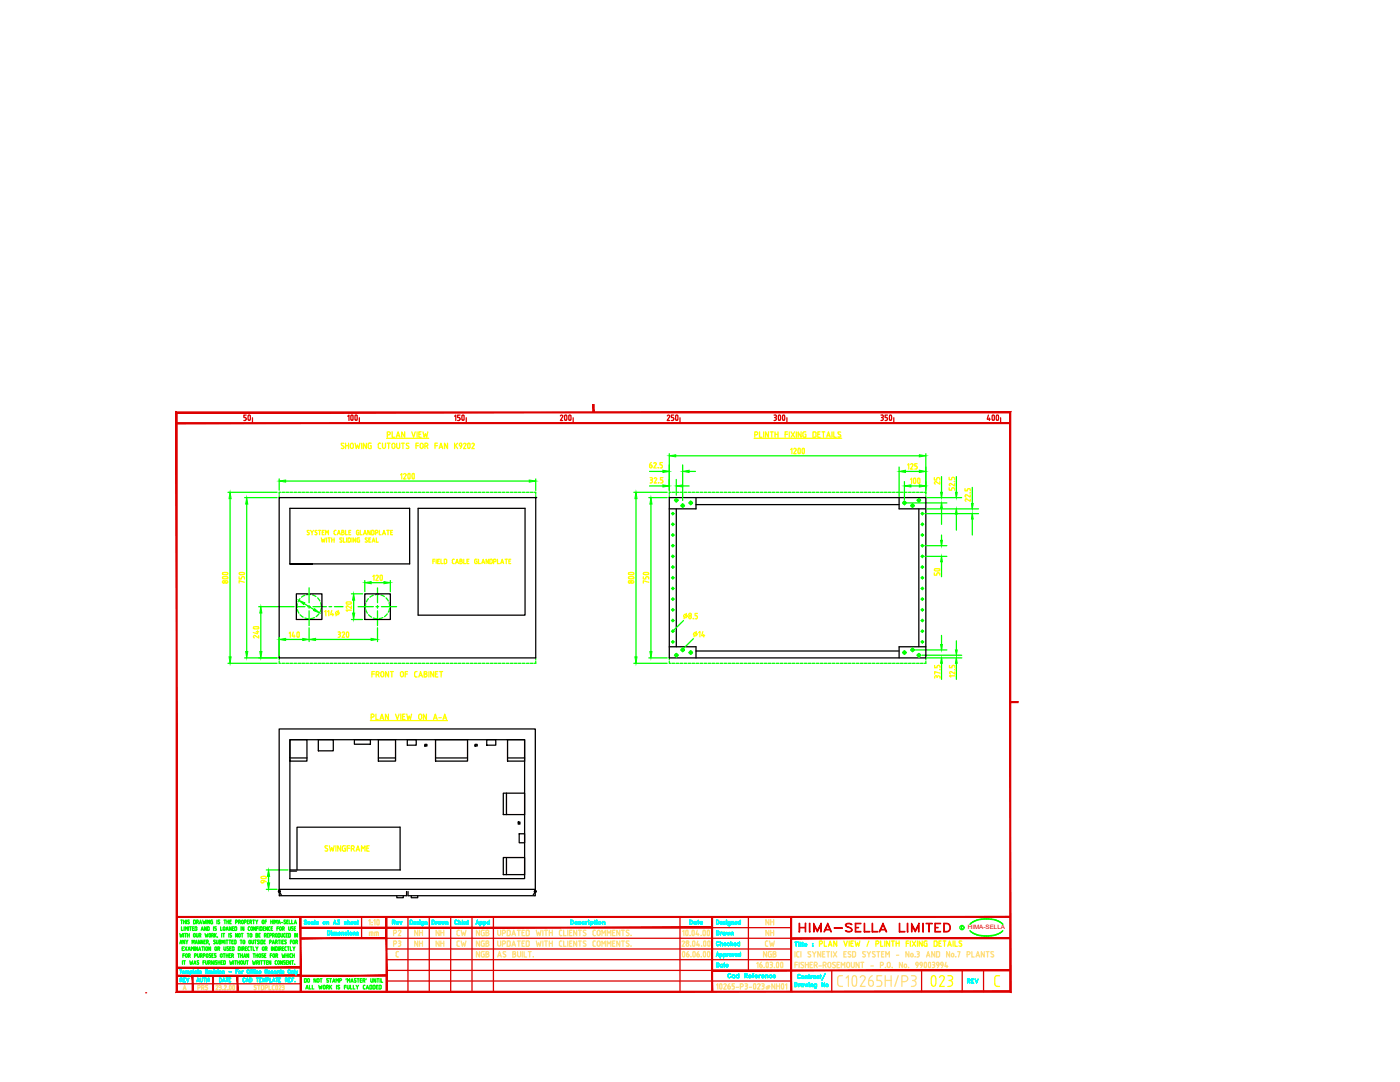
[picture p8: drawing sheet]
<svg xmlns="http://www.w3.org/2000/svg" width="279mm" height="216mm" viewBox="0 0 279 216" stroke-linecap="round" stroke-linejoin="round" font-family="sans-serif">
<defs><g id="words">
<text font-size="10.1" fill="#d00" x="179.6" y="200">023</text>
<g font-size="6.6" fill="#ff0">
<text x="50.8" y="118.5" transform="rotate(-90 50.8 118.5)">750</text>
<text x="72" y="118.2">120</text>
<text x="65.3" y="129.5">320</text>
<text x="55" y="179.2" transform="rotate(-90 55 179.2)">90</text>
</g>
<g font-size="6.6" fill="#0f0">
<text x="189.4" y="117.8" transform="rotate(-90 189.4 117.8)">50</text>
<text x="53.6" y="129.1" transform="rotate(-90 53.6 129.1)">240</text>
<text x="55.4" y="129.5">140</text>
</g>
<g font-size="6.2" fill="#d00">
<text x="45.9" y="86.1">50</text>
<text x="66.3" y="86.1">100</text>
<text x="88.5" y="86.1">150</text>
<text x="109" y="86.1">200</text>
<text x="131.2" y="86.1">250</text>
<text x="151.7" y="86.1">300</text>
<text x="173.6" y="86.1">350</text>
<text x="194.4" y="86.1">400</text>
</g>
<g font-size="6.2" fill="#ff0">
<text x="131.2" y="118.5" transform="rotate(-90 131.2 118.5)">750</text>
<text x="72" y="124.2" transform="rotate(-90 72 124.2)">120</text>
</g>
<text font-size="4.9" fill="#d00" x="158.4" y="187.3">HIMA-SELLA LIMITED</text>
<text font-size="4" fill="#0f0" x="188.4" y="98.1" transform="rotate(-90 188.4 98.1)">25</text>
<g font-size="4" fill="#ffdf7f">
<text x="151.7" y="185.9">NH</text>
<text x="77.3" y="190.1">P3</text>
<text x="81.5" y="188">NH</text>
<text x="85.7" y="188">NH</text>
<text x="90" y="188">CW</text>
<text x="151.7" y="188">NH</text>
<text x="151.7" y="190.1">CW</text>
<text x="93.8" y="192.3">NGB</text>
<text x="151" y="192.3">NGB</text>
</g>
<text font-size="4" fill="#0ff" x="93.8" y="188">NGB</text>
<g font-size="3.5" fill="#0ff">
<text x="76.9" y="185.6">Rev</text>
<text x="72.7" y="188">mm</text>
<text x="34.6" y="197.2">REV</text>
<text x="38.1" y="198.6">PRS</text>
</g>
<text font-size="3.5" fill="#d00" x="35.3" y="198.6">A</text>
<text font-size="3.1" fill="#0f0" x="190.5" y="186.6">C</text>
<text font-size="1.2" fill="#d00" x="193.2" y="185.5">HIMA-SELLA</text>
</g></defs>
<!-- layer: 03-DIM -->
<g fill="none" stroke="#0f0" stroke-width=".25">
<path d="M45.5 98.2h9.8M45.9 99.5v31.6M48.8 99.3h6.5M55.7 95.6v2.2M55.7 98.9v.4M56 98.2h-.3v.4M56.3 98.2h.5M57 96h48.6M57.1 98.2h.5M57.9 98.2h.5M58.7 98.2h.5M59.5 98.2h.5"/>
<path d="M60.2 98.2h.6M61.1 98.2h.5M61.9 98.2h.5M62.7 98.2h.5M63.5 98.2h.5M64.2 98.2h.6M65.1 98.2h.5M65.9 98.2h.5M66.7 98.2h.5M67.5 98.2h.5M68.2 98.2h.6M69.1 98.2h.5"/>
<path d="M69.9 98.2h.5M70.7 98.2h.5M71.5 98.2h.5M72.2 98.2h.6M73.1 98.2h.5M73.9 98.2h.5M74.7 98.2h.5M75.4 98.2h.6M76.2 98.2h.6M77.1 98.2h.5M77.9 98.2h.5M78.7 98.2h.5"/>
<path d="M79.4 98.2h.6M80.2 98.2h.6M81.1 98.2h.5M81.9 98.2h.5M82.7 98.2h.5M83.4 98.2h.6M84.3 98.2h.5M85.1 98.2h.5M85.9 98.2h.5M86.7 98.2h.5M87.4 98.2h.6M88.3 98.2h.5"/>
<path d="M89.1 98.2h.5M89.9 98.2h.5M90.6 98.2h.6M91.4 98.2h.6M92.3 98.2h.5M93.1 98.2h.5M93.9 98.2h.5M94.6 98.2h.6M95.4 98.2h.6M96.3 98.2h.5M97.1 98.2h.5M97.9 98.2h.5"/>
<path d="M98.6 98.2h.6M99.4 98.2h.6M100.3 98.2h.5M101.1 98.2h.5M101.9 98.2h.5M102.6 98.2h.6M103.4 98.2h.6M104.3 98.2h.5M105.1 98.2h.5M105.8 98.2h.6M106.6 98.2h.3v.4M106.9 95.6v2.3"/>
<path d="M106.9 98.9v.4M126.5 98.2h6.6M126.9 99.5v31.6M129.5 99.3h3.6M129.6 94.1h4M129.6 97h4M133.6 90.5v7.5M133.6 98.9v.4M133.8 98.2h-.2v.4M134.1 98.2h.5M134.6 99.8h.7M134.9 91h48.6"/>
<path d="M134.9 98.2h.5M135 95.7v3.1M135 99.4v.8M135.7 98.2h.5M136.2 92.8v7.1M136.2 97h1.3M136.5 98.2h.5M137.3 98.2h.5M137.5 94.1h1.3M137.8 100v.8M138.1 98.2h.5M138.9 98.2h.5"/>
<path d="M139.7 98.2h.5M140.5 98.2h.5M141.3 98.2h.5M142.1 98.2h.5M142.9 98.2h.5M143.7 98.2h.5M144.5 98.2h.5M145.3 98.2h.5M146.1 98.2h.5M146.9 98.2h.5M147.7 98.2h.5M148.5 98.2h.5"/>
<path d="M149.3 98.2h.5M150.1 98.2h.5M150.9 98.2h.5M151.7 98.2h.5M152.5 98.2h.5M153.3 98.2h.5M154.1 98.2h.5M154.9 98.2h.5M155.7 98.2h.5M156.5 98.2h.5M157.3 98.2h.5M158.1 98.2h.5"/>
<path d="M158.9 98.2h.5M159.7 98.2h.5M160.5 98.2h.5M161.3 98.2h.5M162.1 98.2h.5M162.9 98.2h.5M163.7 98.2h.5M164.5 98.2h.5M165.3 98.2h.5M166.1 98.2h.5M166.9 98.2h.5M167.7 98.2h.5"/>
<path d="M168.5 98.2h.5M169.3 98.2h.5M170.1 98.2h.5M170.9 98.2h.5M171.7 98.2h.5M172.5 98.2h.5M173.3 98.2h.5M174.1 98.2h.5M174.9 98.2h.5M175.7 98.2h.5M176.5 98.2h.5M177.3 98.2h.5"/>
<path d="M178.1 98.2h.5M178.9 98.2h.5M179.4 93.2v5.9M179.7 98.2h.5M180.5 98.2h.5M180.5 96.1v3.7M180.5 100v.8M180.7 94.1h2.8M181.3 98.2h.5M181.8 97h1.7M182.1 98.2h.5M182.9 98.2h.5"/>
<path d="M183 99.8h.8M183.4 99.4v.8M183.7 98.2h.5M184.8 90.5v7.3M185 99.3h6.9M190.9 95.1v4.2M194 97.3v4.2M49.2 100.6v29.4M59.9 119.4l-.4 .7M60.8 118.8l-.6 .4M61.7 117.3v3M62 118.6l-.8 .1"/>
<path d="M62.4 118.7l.7 .3M63.4 119.3l.4 .6M129.9 100.6v29.4M134 115.3h.5M134 113.2h.5M134 111h.5M134 108.9h.5M134 106.8h.5M134 104.6h.5M134 102.5h.5M134 119.5h.5M134 117.4h.5"/>
<path d="M134.3 102.2v.6M134.3 104.4v.5M134.3 106.5v.5M134.3 108.6v.6M134.3 110.8v.5M134.3 112.9v.5M134.3 115v.5M134.3 117.2v.5M134.3 119.3v.5M135.9 100.9h.7M136.2 100.5v.8M137.5 100.4h.7"/>
<path d="M180.1 100.4h.8M181.1 100.4h7.9M181.7 100.9h.8M182.1 100.5v.8M183.8 106.8h.5M183.8 104.6h.5M183.8 102.5h.5M184.1 102.2v.6M184.1 104.4v.5M184.1 106.5v.5M184.6 102.5h10.7M185 101.5h10.3"/>
<path d="M187.9 100.4v4.2M187.9 106.8v2.1M190.9 101.5v4.3M194 102.5v4.3M45.5 132.4h9.8M51.6 121.1h7.1M55.7 132v.4h.3M56.3 132.4h.5M57.1 132.4h.5M57.9 132.4h.5M58.7 132.4h.5M59.1 121.1h1.8"/>
<path d="M59.3 120.5v.8M59.4 121.6l.3 .8M59.5 132.4h.5M60.2 132.4h.6M60.7 120.5l2 1.1M61.1 132.4h.5M61.4 121.1h.5M61.7 120.8v.5M61.9 132.4h.5M62.5 121.1h2.6M62.7 132.4h.5M63 127.6h11.1"/>
<path d="M63.5 132.4h.5M64 120.3l.1 .8M64.1 121.4l-.3 .8M64.2 132.4h.6M65.1 132.4h.5M65.9 132.4h.5M66.7 132.4h.5M67.5 132.4h.5M68.2 132.4h.6M69.1 132.4h.5M69.9 132.4h.5M70.7 132.4h.5"/>
<path d="M71.5 132.4h.5M71.5 121.1h3M72.2 132.4h.6M73.1 132.4h.5M73.9 132.4h.5M74.7 132.4h.5M75 121.1h.6M75.3 120.8v.5M75.4 132.4h.6M76.1 121.1h3M76.2 132.4h.6M76.4 123.2l-.7 .2"/>
<path d="M77.1 132.4h.5M77.3 122.5l-.6 .5M77.6 120.3l.2 .8M77.8 121.4l-.3 .8M77.9 132.4h.5M78.7 132.4h.5M79.4 132.4h.6M80.2 132.4h.6M81.1 132.4h.5M81.9 132.4h.5M82.7 132.4h.5M83.4 132.4h.6"/>
<path d="M84.3 132.4h.5M85.1 132.4h.5M85.9 132.4h.5M86.7 132.4h.5M87.4 132.4h.6M88.3 132.4h.5M89.1 132.4h.5M89.9 132.4h.5M90.6 132.4h.6M91.4 132.4h.6M92.3 132.4h.5M93.1 132.4h.5"/>
<path d="M93.9 132.4h.5M94.6 132.4h.6M95.4 132.4h.6M96.3 132.4h.5M97.1 132.4h.5M97.9 132.4h.5M98.6 132.4h.6M99.4 132.4h.6M100.3 132.4h.5M101.1 132.4h.5M101.9 132.4h.5M102.6 132.4h.6"/>
<path d="M103.4 132.4h.6M104.3 132.4h.5M105.1 132.4h.5M105.8 132.4h.6M106.9 132v.4h-.3M106.9 131.3v.4M126.5 132.4h6.6M129.5 131.3h3.6M133.6 132v.4h.2M133.6 131.3v.4M134 128.1h.5M134 126h.5"/>
<path d="M134 123.8h.5M134 121.7h.5M134.1 132.4h.5M134.3 121.4v.6M134.3 123.5v.6M134.3 125.7v.5M134.3 127.8v.6M134.6 130.7h.7M134.9 132.4h.5M135 130.4v.7M135.7 132.4h.5M135.9 129.7h.7"/>
<path d="M136.2 129.3v.8M136.4 123.8l-2 2M136.5 132.4h.5M137.3 132.4h.5M137.5 130.2h.7M137.8 129.8v.8M138.1 132.4h.5M138.4 127.4l-2 2M138.9 132.4h.5M139.7 132.4h.5M140.5 132.4h.5M141.3 132.4h.5"/>
<path d="M142.1 132.4h.5M142.9 132.4h.5M143.7 132.4h.5M144.5 132.4h.5M145.3 132.4h.5M146.1 132.4h.5M146.9 132.4h.5M147.7 132.4h.5M148.5 132.4h.5M149.3 132.4h.5M150.1 132.4h.5M150.9 132.4h.5"/>
<path d="M151.7 132.4h.5M152.5 132.4h.5M153.3 132.4h.5M154.1 132.4h.5M154.9 132.4h.5M155.7 132.4h.5M156.5 132.4h.5M157.3 132.4h.5M158.1 132.4h.5M158.9 132.4h.5M159.7 132.4h.5M160.5 132.4h.5"/>
<path d="M161.3 132.4h.5M162.1 132.4h.5M162.9 132.4h.5M163.7 132.4h.5M164.5 132.4h.5M165.3 132.4h.5M166.1 132.4h.5M166.9 132.4h.5M167.7 132.4h.5M168.5 132.4h.5M169.3 132.4h.5M170.1 132.4h.5"/>
<path d="M170.9 132.4h.5M171.7 132.4h.5M172.5 132.4h.5M173.3 132.4h.5M174.1 132.4h.5M174.9 132.4h.5M175.7 132.4h.5M176.5 132.4h.5M177.3 132.4h.5M178.1 132.4h.5M178.9 132.4h.5M179.7 132.4h.5"/>
<path d="M180.1 130.2h.8M180.5 132.4h.5M180.5 129.8v.8M181.3 132.4h.5M181.7 129.7h.8M182.1 132.4h.5M182.1 129.3v.8M182.7 129.7h6.3M182.9 132.4h.5M183 130.7h.8M183.4 130.4v.7M183.7 132.4h.5"/>
<path d="M183.8 128.1h.5M183.8 126h.5M183.8 123.8h.5M183.8 121.7h.5M184 130.7h7.9M184.1 121.4v.6M184.1 123.5v.6M184.1 125.7v.5M184.1 127.8v.6M184.8 131.3v.4M184.8 132v.4h-.3M185 131.3h6.9"/>
<path d="M187.9 126.8v2.9M187.9 131.3v4.3M190.9 127.9v1.8M190.9 131.3v4.3M53.2 173.6h4.3"/>
<circle cx="135" cy="99.8" r=".31"/>
<circle cx="183.4" cy="99.8" r=".31"/>
<circle cx="134.3" cy="117.4" r=".18"/>
<circle cx="134.3" cy="119.5" r=".18"/>
<circle cx="134.3" cy="108.9" r=".18"/>
<circle cx="134.3" cy="104.6" r=".18"/>
<circle cx="134.3" cy="102.5" r=".18"/>
<circle cx="134.3" cy="111" r=".18"/>
<circle cx="134.3" cy="113.1" r=".18"/>
<circle cx="134.3" cy="115.3" r=".18"/>
<circle cx="134.3" cy="106.8" r=".18"/>
<circle cx="136.2" cy="100.9" r=".31"/>
<circle cx="137.9" cy="100.3" r=".31"/>
<circle cx="180.5" cy="100.3" r=".31"/>
<circle cx="182.1" cy="100.9" r=".31"/>
<circle cx="184.1" cy="106.8" r=".18"/>
<circle cx="184.1" cy="104.6" r=".18"/>
<circle cx="184.1" cy="102.5" r=".18"/>
<circle cx="134.3" cy="121.7" r=".18"/>
<circle cx="134.3" cy="128.1" r=".18"/>
<circle cx="134.3" cy="126" r=".18"/>
<circle cx="134.3" cy="123.8" r=".18"/>
<circle cx="135" cy="130.7" r=".31"/>
<circle cx="136.2" cy="129.7" r=".31"/>
<circle cx="137.9" cy="130.2" r=".31"/>
<circle cx="180.5" cy="130.2" r=".31"/>
<circle cx="182.1" cy="129.7" r=".31"/>
<circle cx="183.4" cy="130.7" r=".31"/>
<circle cx="184.1" cy="128.1" r=".18"/>
<circle cx="184.1" cy="126" r=".18"/>
<circle cx="184.1" cy="123.8" r=".18"/>
<circle cx="184.1" cy="121.7" r=".18"/>
</g>
<!-- layer: 01-DRAW -->
<g fill="none" stroke="#000" stroke-width=".25">
<path d="M55.7 99.3h51.2v32h-51.2zM106.9 99.3h.1M133.6 99.3h51.2v32h-51.2zM138.9 99.3v2.2h-5.3M179.4 99.3v2.2h5.4M57.9 112.5v-11.1h23.9v11.1h-23.9h4.4M59.1 118.5h5.1v5.1h-5.1zM72.8 118.5h5.1v5.1h-5.1zM83.4 101.4h21.4v21.3h-21.4zM135 101.5v27.6M138.9 100.7h40.5M183.4 101.5v27.6"/>
<path d="M133.6 129.1h5.3v2.2M138.9 129.9h40.5M184.8 129.1h-5.4v2.2M55.7 145.5h51.1v32h-51.1zM57.9 147.6h3.4v4.3h-3.4zM57.9 147.6h46.8v27.7h-46.8zM57.9 151.2h3.4M63.5 147.6h3v2.2h-3zM70.7 147.6h3.2v.9h-3.2zM75.5 147.6h3.4v4.3h-3.4zM75.5 151.2h3.4M81.3 147.6h1.8v1.1h-1.8z"/>
<path d="M84.8 148.5h.4v.4h-.4zM86.9 147.6h6.4v4.3h-6.4zM86.9 151.2h6.4M94.8 148.5h.4v.4h-.4zM97.1 147.6h1.8v1.1h-1.8zM100.4 158.3h4.3v4.2h-4.3zM101.1 158.3v4.2M101.3 147.6h3.4v4.3h-3.4zM101.3 151.2h3.4M57.9 173.6h22M57.9 173.8h1.3M59.3 173.6v-8.5h20.5v8.5"/>
<path d="M79.2 178.7v.4h1.3v-.4M81.1 177.9v.8h-25.4M82.1 178.7v.4h1.3v-.4M100.4 171.1h4.3v3.4h-4.3zM101.1 171.1v3.4M103.4 164h.4v.4h-.4zM103.6 166.4h1.1v1.8h-1.1zM106.8 177.5v.4M106.8 177.5v1.2h-25.4v-.8M106.9 177.9l-.5 .7"/>
<circle cx="106.8" cy="177.9" r=".16"/>
</g>
<!-- layer: 03-DIM -->
<g fill="#0f0" stroke="#0f0" stroke-width=".2">
<path d="M187.7 128.6h.4l-.2 1.1z"/>
<path d="M190.7 129.7h.3l-.1 1z"/>
<path d="M190.9 131.3l.1 1.1h-.3z"/>
<path d="M187.9 131.3l.2 1.1h-.4z"/>
<path d="M190.9 101.5l.1 1.1h-.3z"/>
<path d="M194 102.5l.2 1.1h-.3z"/>
<path d="M187.9 100.4l.2 1h-.4z"/>
<path d="M190.7 98.2h.3l-.1 1.1z"/>
<path d="M193.9 100.5h.3l-.2 1z"/>
<path d="M133.6 91l1.3-.3v.5z"/>
<path d="M183.5 90.7l1.3 .3-1.3 .2z"/>
<path d="M179.4 94.1l1.3-.3v.5z"/>
<path d="M183.5 93.8l1.3 .3-1.3 .2z"/>
<path d="M180.5 97l1.3-.2v.4z"/>
<path d="M183.5 96.8l1.3 .2-1.3 .2z"/>
<path d="M132.3 93.8l1.3 .3-1.3 .2z"/>
<path d="M136.2 94.1l1.3-.3v.5z"/>
<path d="M132.3 96.8l1.3 .2-1.3 .2z"/>
<path d="M135 97l1.2-.2v.4z"/>
<path d="M62.8 121.5l1 .8-1.2-.5z"/>
<path d="M59.6 119.8l1.2 .5-.2 .3z"/>
<path d="M49.2 99.3l.3 1.3h-.5z"/>
<path d="M45.7 131.1h.4l-.2 1.3z"/>
<path d="M45.9 98.2l.2 1.3h-.4z"/>
<path d="M55.7 96l1.3-.2v.4z"/>
<path d="M105.6 95.8l1.3 .2-1.3 .2z"/>
<path d="M129.9 99.3l.2 1.3h-.4z"/>
<path d="M129.7 130h.4l-.2 1.3z"/>
<path d="M126.7 131.1h.4l-.2 1.3z"/>
<path d="M126.9 98.2l.2 1.3h-.4z"/>
</g>
<!-- layer: 02-TEXT -->
<g fill="none" stroke="#ff0" stroke-width=".25">
<path d="M68.2 88.5h.4M68.2 88.5l-.1 .3 .4 .2 .1 .3v.2l-.5-.1M69 88.4v1.1M69 88.9h.6M69.6 88.4v1.1M69.9 88.7v.5M69.9 88.7l.3-.3 .3 .3-.1 .8h-.3l-.2-.3M70.9 88.4l.2 1.1 .2-.7 .3 .7 .2-1.1M72.2 88.4v1.1M73.1 88.4v1.1l-.6-1.1v1.1M73.7 88.4h.4M73.7 88.4l-.2 .3v.6l.2 .2"/>
<path d="M73.9 88.9h.2v.6h-.4M76 88.4l-.4 .1-.1 .2 .1 .7 .4 .1M76.3 88.4l.1 1 .2 .1 .3-.3v-.8M77.2 87.5h8.4M77.3 88.4h.6M77.3 86.8h.3M77.6 88.4v1.1M77.6 86.2h-.3v1M77.6 86.2l.3 .3-.3 .2M78.3 86.2v1h.4M78.3 88.6l.2-.2 .3 .2v.6l-.1 .3-.4-.1zM79.1 87.2l.3-1 .4 1"/>
<path d="M79.2 88.4v1l.3 .1 .3-.3v-.8M79.2 87h.5M80.1 88.4h.6M80.4 88.4v1.1M80.8 86.2v1l-.6-1v1M81.1 88.5h.5M81.1 88.5v.3l.4 .2 .1 .3-.1 .2-.4-.1M82.2 86.2l.3 1 .4-1M83 88.9h.5M83.2 86.2v1M83.5 88.4h-.5v1.1M83.6 86.7h.4"/>
<path d="M83.9 88.6l.3-.2 .2 .2v.6l-.1 .3-.4-.1zM84.1 86.2h-.5v1h.5M84.4 86.2l.3 1 .2-.7 .2 .7 .3-1M84.8 89h.5l.1-.4-.6-.2v1.1M85.2 89l.2 .5M86.8 88.9h.5M87.3 88.4h-.5v1.1M87.6 89.5l.4-1.1 .4 1.1M87.8 89.2h.4M89.3 88.4v1.1l-.6-1.1v1.1M90.7 88.4v1.1M90.9 88.9l.4 .6"/>
<path d="M91.3 88.4l-.6 .6M91.7 88.8l.1-.3 .1-.1a.68 .68 0 0 1 0 1.1M91.7 88.8l.1 .2h.3M92.5 88.6l.4-.1v.4M92.9 88.9l-.4 .6h.5M93.5 88.4h.2l.1 .4v.6l-.2 .1-.3-.4zM94.2 88.6l.2-.2 .2 .2-.4 .9h.4M150.5 87.5h17.5M162.2 86.2h.6v1h-.6zM163.2 86.7h.4M163.7 86.2h-.5v1h.5M164 86.2h.6"/>
<path d="M164.3 86.2v1M165 87.2l.3-1 .4 1M165.1 87h.5M166 86.2v1M166.4 86.2v1h.5M167.3 87.2h.2M167.4 86.6l.4 .3v.1l-.3 .2M167.8 86.2h-.5l.1 .4M189.4 97.3v.5h.5v-.3M189.4 95.3v.4h.5v-.3M189.6 96.5l.9 .5v-.5M189.9 97.5l.2-.2 .3 .1 .1 .4"/>
<path d="M189.9 95.4l.2-.1h.3l.1 .4M192.6 97.5v.5h.4v-.3M192.8 99.6h.2M192.8 98.7l.8 .5v-.5M192.8 99.6l-.2 .2 .2 .2M192.8 98.7l-.2 .3 .2 .2M193.4 97.5l-.3 .2M193.4 97.5l.2 .2v.3M193.6 99.6v.4l-.6-.4M61.3 105.9h.4M61.3 105.9l.1 .2M61.4 106.2l.3 .3-.2 .2-.2-.1"/>
<path d="M62 105.8l.3 .4v.5M62.6 105.8l-.3 .4M62.8 106.6l.3 .1M62.9 106.2l.4 .2-.2 .3M63.3 105.9h-.4l.1 .2M63.5 105.8h.5M63.8 105.8v.9M64.1 107.3l.2 .9 .2-.6 .2 .6 .2-.9M64.3 106.2h.3M64.7 105.8h-.4v.9h.4M65 106.7v-.9l.3 .5 .2-.5v.9M65.2 107.3v.9"/>
<path d="M65.4 107.3h.5M65.7 107.3v.9M66.2 107.3v.9M66.2 107.7h.5M66.7 107.3v.9M66.9 105.8h.2M66.9 106.7h.2M66.9 105.8l-.2 .2v.5l.2 .2M67.3 106.7l.3-.9 .3 .9M67.4 106.4h.4M67.9 107.4v.2l.3 .4-.1 .2-.3-.1M67.9 107.4h.4"/>
<path d="M68.2 106.2h.2M68.4 106.7l.3-.3-.3-.2 .2-.2-.4-.2v.9h.2M68.5 107.3v.9h.4M69 105.8v.9h.3M69.2 107.3v.9M69.5 107.3l.4 .1v.7l-.4 .1zM69.6 106.2h.3M70 105.8h-.4v.9h.4M70.2 107.3v.9M71 107.3v.9l-.5-.9v.9M71.5 106.2h.1v.5h-.3M71.5 107.3h.2"/>
<path d="M71.5 107.3l-.2 .2v.5l.2 .2M71.6 105.8l-.4 .2-.1 .5 .2 .2M71.6 107.7h.1v.5h-.2M71.9 105.8v.9h.4M72.6 106.7l.2-.9 .3 .9M72.7 106.4h.3M73.3 107.4h-.4v.1l.4 .5-.2 .2-.2-.1M73.6 107.7h.3M73.9 105.8v.9l-.5-.9v.9M74 107.3h-.4v.9h.4M74.3 108.2l.2-.9 .3 .9M74.3 108h.4"/>
<path d="M74.5 106.7l.1-.2v-.5l-.1-.2h-.3v.9h.3M74.9 106.3l.5-.1v-.3l-.5-.1v.9M75.1 107.3v.9h.4M75.7 105.8v.9h.4M76.4 106.7l.2-.9 .3 .9M76.4 106.4h.4M77.2 105.8h.5M77.4 105.8v.9M78 106.2h.2M78.3 105.8h-.3v.9h.3M86.4 112h.4M86.8 111.6h-.4v.9"/>
<path d="M87 111.6v.9M87.3 112h.3M87.7 111.6h-.4v.9h.4M88 111.6v.9h.4M88.7 111.6h.4v.8l-.4 .1zM90.5 112.5h.2M90.5 111.6h.2M90.5 111.6l-.2 .2v.5l.2 .1M90.9 112.5l.3-.9 .3 .9M91 112.2h.4M91.8 112h.2M92 111.6h-.2v.9h.2"/>
<path d="M92 111.6l.2 .2-.2 .2 .3 .2-.3 .3M92.5 111.6v.9h.4M93.2 112h.3M93.6 111.6h-.4v.9h.4M94.9 111.6h.3M94.9 111.6l-.2 .2v.5l.2 .1M95.1 112h.1v.5h-.3M95.5 111.6v.9h.4M96.1 112.5l.3-.9 .3 .9M96.3 112.2h.3M97.5 111.6v.9l-.5-.9v.9M97.8 111.6h.4v.8l-.4 .1z"/>
<path d="M98.5 112.1l.4-.1v-.3l-.4-.1v.9M99.3 111.6v.9h.4M99.9 112.5l.3-.9 .3 .9M100 112.2h.4M100.8 111.6h.5M101 111.6v.9M101.6 112h.2M101.9 111.6h-.3v.9h.3M74.2 134.5h.5M74.7 134h-.5v1.1M75.1 134.6h.3M75.4 134h-.3v1.1"/>
<path d="M75.4 134l.3 .3-.3 .3M75.4 134.6l.3 .5M76 134.3v.5M76 134.8l.3 .3 .3-.3M76 134.3l.2-.3h.2l.2 .8M77.5 134v1.1l-.6-1.1v1.1M77.9 134h.6M78.2 134v1.1M79.9 134.8l.1-.7 .2-.1 .3 .1v.7M79.9 134.8l.3 .3 .3-.3M80.9 134.5h.4M81.3 134h-.4v1.1"/>
<path d="M83.2 134l-.4 .1-.1 .2 .1 .7 .4 .1M83.6 135.1l.3-1.1 .4 1.1M83.7 134.8h.5M84.7 134.5h.2M85 134.5l.1-.1v-.3l-.4-.1v1.1h.2M85 134.5l.2 .3-.2 .3M85.6 134v1.1M86.6 134v1.1l-.6-1.1v1.1M86.9 134.5h.4M87.4 134h-.5v1.1h.5M87.7 134h.6M88 134v1.1"/>
<path d="M137 122.4l-.5 1.1M137.5 122.6v.1M137.5 122.6v-.2a.25 .25 0 0 1 .4 .1 .25 .25 0 0 1 0 .3 .25 .25 0 0 1-.4 0v-.1M138.7 123.5h.3M139 126l-.5 1.1M139.2 122.4h-.5v.5h.3l.2 .2-.2 .4M139.4 126.3l.3-.3v1.1M140.3 126l-.3 .9h.6M140.4 126.6v.5M186.5 132.8v.4h.5v-.3M186.5 135.1v.2M186.5 135.1l.3-.3 .2 .3"/>
<path d="M187 135.1v.1M187 135.1l.2-.2h.3l.1 .4M187.4 132.8l.2 .1v.3M187.4 132.8l-.4 .1M187.6 134.3l-1.1-.3v.5M189.5 132.8v.4h.5v-.3l.2-.1M189.9 134.1h-.3l.1 .4M190.2 132.8l.4 .1M190.6 134.9h-1.1l.2 .2M190.6 134v.5l-.7-.4M190.6 132.9v.3M73.9 143.8h15.4"/>
<path d="M74.1 143.1h.3M74.4 143.1l.2-.2v-.3l-.5-.1v1.1M75 142.5v1.1h.5M75.8 143.6l.4-1.1 .4 1.1M76 143.3h.4M77.5 142.5v1.1l-.6-1.1v1.1M78.9 142.5l.4 1.1 .3-1.1M80 142.5v1.1M80.4 143h.3M80.8 142.5h-.4v1.1h.4M81.2 142.5l.2 1.1 .3-.7 .2 .7 .2-1.1M83.6 143.3v-.7l.3-.1 .2 .1v.7"/>
<path d="M83.6 143.3l.3 .3 .2-.3M85.1 142.5v1.1l-.6-1.1v1.1M86.5 143.6l.4-1.1 .3 1.1M86.6 143.3h.5M87.6 143.2h.5M88.4 143.6l.4-1.1 .3 1.1M88.5 143.3h.5M64.9 168.8h.5M64.9 168.8v.3l.4 .2 .1 .3-.1 .2h-.4M65.7 168.8l.3 1 .2-.7 .2 .7 .3-1M67 168.8v1M68 168.8v1l-.6-1v1"/>
<path d="M68.3 169l.1 .7 .5 .1v-.6h-.1M68.9 168.8h-.5v.2M69.3 169.2h.5M69.8 168.8h-.5v1M70.1 169.4l.6-.2-.1-.4h-.5v1M70.5 169.4l.2 .4M71.1 169.8l.3-1 .4 1M71.2 169.5h.5M72.1 169.8v-1l.4 .6 .3-.6v1M73.2 169.2h.4M73.7 168.8h-.5v1h.5M198.5 195.2l.1 1.4 .4 .2"/>
<path d="M199 196.8h.5M199 194.7h.5M199 194.7h-.2l-.3 .4"/>
<circle cx="190.5" cy="96.1" r=".03"/>
<circle cx="193.6" cy="98.4" r=".03"/>
<circle cx="136.8" cy="122.9" r=".35"/>
<circle cx="137.7" cy="123.2" r=".28"/>
<circle cx="138.3" cy="123.4" r=".03"/>
<circle cx="138.7" cy="126.5" r=".35"/>
<circle cx="187.6" cy="133.6" r=".03"/>
<circle cx="190.5" cy="133.6" r=".03"/>
</g>
<!-- layer: 03-DIM -->
<g fill="none" stroke="#ff0" stroke-width=".25">
<path d="M80 94.7l.2-.2v1.1M80.6 94.7l.2-.2 .3 .2-.6 .9h.5M81.5 94.5h.2l.2 .4-.1 .5-.2 .2-.1-.2-.1-.3zM82.6 94.6l-.1-.1-.2 .1v.8l.2 .2 .1-.2v-.8M157.8 89.7l.2-.2v1M158.4 89.6l.2-.1 .3 .1-.5 .9h.5M159.4 89.5h.2l.1 .4v.5l-.2 .1-.2-.4zM160.5 89.6v.8M160.5 89.6l-.2-.2a.73 .73 0 0 0 0 1.1l.2-.1M181.1 92.8l.3-.3v1.1M181.7 95.7l.2-.3v1.1M181.7 92.7l.3-.2 .2 .2-.5 .9h.5"/>
<path d="M182.4 95.4h.2l.2 .4-.1 .6-.2 .1-.2-.4zM182.5 93.6h.3M183 93.2l-.1 .4M183 92.5h-.5v.5h.4l.1 .2M183.2 95.5l.3-.1 .1 .4-.1 .6-.1 .1-.2-.1M183.2 95.5v.9M64.8 122l.2-.2v1.1"/>
</g>
<!-- layer: 0 -->
<g fill="none" stroke="#ff0" stroke-width=".25">
<path d="M129.7 93.1l.2 .3 .2-.3M129.7 92.8h.2M129.7 95.3l.5 .1v.1l-.2 .3M129.7 96.4h.2M129.9 95.8l.3 .3-.3 .3M129.9 92.8l.2 .2M130 92.3a.75 .75 0 0 0-.4 .8M130.1 93v.1M130.5 92.5l.4-.1v.3M130.6 95.5l.2-.2 .2 .2M130.9 92.7l-.4 .7h.4M131 95.7l-.4 .7h.4"/>
<path d="M131.1 95.5l-.1 .2M131.8 96.4h.3M132 92.8l.2 .2M132.2 93l-.2 .4h-.3M132.2 92.3h-.5v.5h.3M132.3 95.3h-.5v.5h.3l.2 .2-.2 .4"/>
<circle cx="131.3" cy="93.3" r=".03"/>
<circle cx="131.4" cy="96.3" r=".03"/>
</g>
<!-- layer: 03-DIM -->
<path d="M135 97h.1M136.2 94.1h.1" fill="none" stroke="#0f0" stroke-width=".2"/>
<!-- layer: 0 -->
<g fill="none" stroke="#ffdf7f" stroke-width=".25">
<path d="M73.6 183.7l.2-.2v1.1M74.6 183.7l.2-.2v1.1M75.2 183.6l.2-.1 .2 .1v.8M75.3 183.6v.8M99.3 191l.4-1.1 .3 1.1M99.4 190.7h.5M99.9 185.6v.9l-.4 .1-.2-.2M99.9 187.8v.9l-.4 .1-.2-.3M100.3 186.2l.5-.1-.1-.4-.4-.1v1.1M100.3 188.3h.3M100.4 190.9h.3M100.5 190.3l.3 .2"/>
<path d="M100.6 188.3l.2-.1a.27 .27 0 0 0 0-.3 .27 .27 0 0 0-.2-.1h-.3v1M100.8 190.5l.1 .3-.2 .2M100.9 189.9h-.4v.4M101.2 187.8h.5v1h-.5zM101.6 185.6l.2 .3v.5l-.2 .3h-.4v-1.1h.4M102.2 186.7l.3-1.1 .4 1.1M102.2 188.8l.3-1 .4 1M102.3 186.4h.5M102.3 188.5h.5M102.3 190.4h.3M102.6 189.9h-.3v1.1h.3M102.7 189.9l.2 .2-.2 .3"/>
<path d="M102.7 190.4l.2 .3-.2 .2M103.2 185.6h.6M103.2 187.8h.6M103.3 189.9v.8M103.3 190.7l.3 .2 .3-.2M103.5 185.6v1.1M103.5 187.8v1M103.9 189.9v.8M104.2 186.1h.3M104.2 188.2h.3M104.2 189.9v1.1M104.6 189.9v1.1h.5"/>
<path d="M104.7 185.6h-.5v1.1h.5M104.7 187.8h-.5v1h.5M105 187.8h.6v1h-.6zM105.4 185.6l.2 .1v.7l-.2 .3h-.4v-1.1h.4M105.4 189.9h.6M105.7 189.9v1.1M107 185.6l.3 1.1 .2-.7 .2 .7 .3-1.1M107 187.8l.3 1 .2-.7 .2 .7 .3-1M108.3 185.6v1.1M108.3 187.8v1M108.7 185.6h.6M108.7 187.8h.6"/>
<path d="M109 185.6v1.1M109 187.8v1M109.6 185.6v1.1M109.6 187.8v1M109.6 186.1h.6M109.6 188.2h.6M110.2 185.6v1.1M110.2 187.8v1M111.9 185.6h.2M111.9 185.6l-.3 .3 .1 .5v.2l.4 .1M112.1 187.8h-.4l-.1 .2 .1 .8h.4M112.5 185.6v1.1h.5"/>
<path d="M112.5 187.8v1h.5M113.3 185.6v1.1M113.3 187.8v1M113.7 186.1h.3M113.7 188.2h.3M114.1 185.6h-.4v1.1h.4M114.1 187.8h-.4v1h.4M115.1 185.6v1.1l-.6-1.1v1.1M115.1 187.8v1l-.6-1v1M115.4 185.6h.6M115.4 187.8h.6M115.7 185.6v1.1"/>
<path d="M115.7 187.8v1M116.4 188.7l.3 .1M116.9 185.7l-.3-.1-.2 .3 .5 .4a.31 .31 0 0 1-.1 .4 .31 .31 0 0 1-.4-.1M116.9 187.8h-.3l-.2 .1v.2l.5 .4v.3h-.2M118.6 185.6h.2M118.6 185.6l-.3 .3v.5l.1 .2 .4 .1M118.8 187.8h-.4l-.1 .2 .1 .8h.4M119.2 185.9v.6l.3 .2 .2-.2 .1-.6M119.2 185.9l.3-.3 .3 .3M119.3 187.8h.3l.2 .2-.1 .7-.2 .1-.3-.3zM120.1 186.7v-1.1l.4 .6 .3-.6v1.1M120.1 188.8v-1l.4 .5 .3-.5v1"/>
<path d="M121.2 186.7v-1.1l.3 .6 .4-.6v1.1M121.2 188.8v-1l.3 .5 .4-.5v1M122.2 186.1h.4M122.2 188.2h.4M122.7 185.6h-.5v1.1h.5M122.7 187.8h-.5v1h.5M123.7 185.6v1.1l-.6-1.1v1.1M123.7 187.8v1l-.6-1v1M124 185.6h.6M124 187.8h.6M124.3 185.6v1.1M124.3 187.8v1"/>
<path d="M125 188.7l.3 .1M125.4 186.2l.1 .1a.31 .31 0 0 1-.1 .4 .31 .31 0 0 1-.4-.1M125.4 188.3l.1 .3-.2 .2M125.5 185.7l-.3-.1-.2 .2v.2l.4 .2M125.5 187.8h-.3l-.2 .1v.2l.4 .2M136.1 187.9l.4-.1 .1 .4M136.2 185.9l.3-.3v1.1M136.3 189.9h.2l.2 .4-.1 .5-.2 .1-.2-.4zM136.5 188.2l-.4 .6h.5M137 185.6h.2l.1 .4v.6l-.2 .1-.2-.4zM137.1 190.4h.2M137.1 187.8l.3 .1"/>
<path d="M137.1 188.2h.2M137.1 187.7l-.1 .2 .1 .3M137.4 189.9a.63 .63 0 0 0-.1 1l.2-.2-.1-.3h-.1M137.4 187.9v.1M137.4 188.5v.1M137.4 188.5l-.2-.3a.34 .34 0 0 0-.2 .6h.2l.2-.2M137.4 188l-.1 .2M138.2 185.6h.2l.2 .4-.1 .6-.2 .1-.2-.1v-.3zM138.3 187.8h.3l.1 .3-.1 .6-.2 .1-.2-.4zM138.4 189.9h.2l.1 .4v.5l-.2 .1-.2-.4zM139.2 185.6l-.3 .9h.6M139.2 190.4h.1"/>
<path d="M139.3 187.8l-.3 .8h.6M139.3 186.2v.5M139.3 190.4l.3 .2M139.5 188.3v.5M139.5 189.9a.63 .63 0 0 0-.2 1l.3-.2M139.6 190.6v.1M140.4 185.6h.2l.2 .4-.1 .6-.2 .1-.2-.4zM140.5 189.9h.2l.1 .4v.5l-.2 .1-.3-.4zM140.8 187.9v.8M140.8 187.9l-.3-.1-.1 .3 .1 .6 .1 .1 .2-.1M141.2 185.7l.3-.1 .1 .4-.1 .6-.2 .1-.1-.1M141.2 185.7v.9"/>
<path d="M141.3 189.9h.2l.1 .4v.5l-.2 .1-.2-.4zM141.4 187.8h.2l.1 .3v.6l-.2 .1-.3-.4zM143 196.5l.2-.2v1.1M143.7 196.4l.1-.1 .2 .1M143.7 196.4v.8M144 196.4v.8l-.2 .2-.1-.2M144.5 196.5l.3-.2 .1 .4M144.9 196.7l-.5 .7h.5M145.3 196.8h.2M145.6 196.3a.65 .65 0 0 0-.1 1.1 .33 .33 0 0 0 .2-.6l-.2-.1M146.1 197.4h.3M146.6 197.1l-.2 .2"/>
<path d="M146.6 196.3h-.5v.5h.4l.1 .3M146.9 197h.5M147.8 196.9h.2M148 196.3h-.2v1.1M148.1 196.3l.2 .3-.2 .3M148.7 196.3h.4l.1 .2-.3 .3M148.7 197.4h.2M148.8 196.8h.2l.2 .3-.3 .2M149.5 197h.5M150.4 196.4l.2-.1 .2 .1M150.4 196.4v.8l.2 .2 .2-.2v-.8M151.2 196.5l.2-.2 .3 .2-.5 .9h.5"/>
<path d="M152 196.3h.4l.1 .2-.2 .3M152 197.4h.2M152.1 196.8h.1M152.2 196.8l.3 .3-.3 .2M152.9 197.1h.7M153 196.9h.7M153.3 196.6l-.3 .8M153.6 196.6l-.4 .8M154.6 196.3v1.1l-.6-1.1v1.1M155 196.3v1.1M155 196.8h.6M155.6 196.3v1.1"/>
<path d="M156 196.4l.2-.1 .2 .1M156 196.4v.8l.2 .2 .2-.2-.1-.8M156.8 196.5l.2-.2v1.1M158.7 189.9v1.1M158.7 192.5h.4M159 190.1v.6l.3 .2M159.1 192h-.4v1.1M159.2 191h.3M159.2 189.9h.3M159.3 189.9l-.3 .2M159.5 192v1.1M159.8 189.9v1.1"/>
<path d="M160.3 192.6l.1 .1a.31 .31 0 0 1-.2 .4 .31 .31 0 0 1-.4-.1M160.4 192.1l-.6 .1 .1 .2 .3 .2M160.7 192v1.1M160.7 192.5h.6M161.3 190.9h.3M161.3 192v1.1M161.7 192.5h.3M161.8 189.9l-.5 .1 .1 .3 .4 .3-.1 .3-.1 .1M162.1 189.9l.4 .5v.6M162.1 192h-.4v1.1h.4M162.5 192.6h.3M162.8 192.6l.3-.1v-.3l-.6-.2v1.1"/>
<path d="M162.8 189.9l-.3 .5M162.8 192.6l.3 .5M163.4 192.7h.5M163.8 189.9v1.1l-.6-1.1v1.1M164.2 190.4h.3M164.3 192.6h.3l.3 .5M164.6 192.6l.2-.1v-.3l-.5-.2v1.1M164.6 189.9h-.4v1.1h.4M165 189.9h.6M165.2 192.3v.5M165.2 192.3l.3-.3 .3 .3M165.3 189.9v1.1"/>
<path d="M165.8 192.3l-.1 .7h-.3l-.2-.2M165.9 189.9v1.1M166.2 193l.3 .1M166.3 189.9l.7 1.1M166.6 192.6l.1 .3-.2 .2M166.7 192.1l-.5 .1v.2l.4 .2M167 189.9l-.7 1.1M167.1 192.5h.3M167.2 195.2l.1 1.4 .1 .1 .7 .1M167.5 192h-.4v1.1h.4M167.9 193.1v-1.1l.3 .6 .4-.6v1.1M168.1 194.7h-.7l-.2 .4"/>
<path d="M168.4 190.4h.4M168.9 195.2l.4-.5v2.1M168.9 189.9h-.5v1.1h.5M169 192.3v.5M169 192.3l.3-.3 .3 .3M169.3 190.9h.3M169.6 192.3l-.2 .7h-.3l-.1-.2M169.7 190.5l.1 .3-.2 .2M169.8 189.9l-.5 .1v.2l.4 .3M169.9 192v.8M170.2 194.8l.5-.1a1.82 1.82 0 0 1 0 2.1h-.3a1.85 1.85 0 0 1-.2-2zM170.5 189.9h-.4v1.1h.4"/>
<path d="M170.5 192l-.1 .9-.3 .1-.2-.2M170.5 189.9l.2 .2M170.7 190.1v.6l-.2 .2M171.4 192v1.1l-.6-1.1v1.1M171.7 195a.5 .5 0 0 1 .5-.3 .5 .5 0 0 1 .4 .3M171.8 192h.6M172.1 192v1.1M172.2 190.9h.3M172.7 195l-.1 .4-.9 1.4h.9M172.7 189.9l-.5 .1 .1 .3 .4 .3-.1 .3-.1 .1M173 189.9l.4 .5v.6M173.3 195.9v.4"/>
<path d="M173.4 196.3a.48 .48 0 0 0 .4 .5 .48 .48 0 0 0 .5-.5M173.5 195.6l.6 .1 .2 .4M173.7 189.9l-.3 .5M173.8 192.7h.5M174.1 194.7a1.24 1.24 0 0 0-.7 1.2M174.1 190.9h.3M174.3 196.1v.2M174.6 189.9l-.5 .1v.2l.6 .4-.1 .3-.2 .1M175 189.9h.6M175.3 189.9v1.1M175.7 192.6h.3M175.9 190.4h.4"/>
<path d="M176 194.7h-1v.9h.6a.65 .65 0 0 1 .4 .6 .65 .65 0 0 1-.4 .6h-.6M176 192h-.3v1.1M176.4 189.9h-.5v1.1h.5M196.4 189.9v1.1l-.6-1.1v1.1M196.8 189.9h.6M197.1 189.9v1.1M197.8 190.9h.2M198.3 189.9l-.5 .1v.2l.5 .4v.2l-.2 .2"/>
<circle cx="106.4" cy="190.9" r=".03"/>
<circle cx="125.9" cy="186.7" r=".03"/>
<circle cx="125.9" cy="188.8" r=".03"/>
<circle cx="137.7" cy="186.7" r=".03"/>
<circle cx="137.8" cy="188.8" r=".03"/>
<circle cx="137.9" cy="190.9" r=".03"/>
<circle cx="139.9" cy="186.7" r=".03"/>
<circle cx="140" cy="190.9" r=".03"/>
<circle cx="140" cy="188.8" r=".03"/>
</g>
<!-- layer: 00-DRG_FRAME -->
<g fill="none" stroke="#0f0" stroke-width=".25">
<path d="M35.9 188.3l.2-.7 .2 .7M35.9 186.3l.1 .7 .2-.5 .1 .5 .1-.7M35.9 188.1h.3M36.1 183.6h.3M36.2 184.9v.8h.3M36.2 183.6v.7M36.4 189.3h.2M36.4 191.7v.7M36.5 190.6h.3M36.6 191.7h.4M36.6 188.9h-.2v.8h.2M36.6 186.3v.7"/>
<path d="M36.6 183.6v.7M36.6 183.9h.4M36.7 184.9v.8M36.8 190.3h-.3v.8M36.8 191.7v.7M36.9 187.6v.7l-.4-.7v.7M36.9 188.9l.4 .8M36.9 186.3h.3M37 185.7v-.8l.2 .4 .2-.4v.8M37 190.5l.2 .5 .2-.2v-.3M37 183.6v.7M37 190.5l.2-.2 .2 .2"/>
<path d="M37 186.3v.7M37.1 187.6l.2 .3v.4M37.2 183.6v.7M37.3 188.9l-.4 .8M37.4 186.3v.7M37.4 186.6h.4M37.5 183.6h.3M37.5 187.6l-.2 .3M37.5 183.6v.3l.3 .3-.3 .1M37.5 189.7l.2-.8 .3 .8M37.6 190.7h.3v-.3l-.3-.1v.8M37.6 189.5h.3"/>
<path d="M37.6 184.9v.8M37.8 186.3v.7M37.8 190.7l.2 .4M37.8 184.9h.4M37.9 191.7l.1 .7 .1-.5 .2 .5 .1-.7M38 184.9v.8M38.2 189.7v-.8l.2 .4 .2-.4v.8M38.3 188.3v-.7l.2 .4 .2-.4v.7M38.4 185.3h.2M38.6 186.5v.3l.2 .2 .2-.2v-.3M38.6 186.5l.2-.2 .2 .2M38.6 183.6h.4v.6l-.1 .1h-.3z"/>
<path d="M38.7 192.4l.2-.7 .2 .7M38.7 184.9h-.3v.8h.3M38.7 192.2h.3M38.8 190.7h.4v-.3l-.4-.1v.8M38.8 188.9v.8M39 188.3l.2-.7 .2 .7M39 188.1h.3M39.2 186.3v.6h.3v-.1M39.2 184l.3-.1v-.2l-.3-.1v.7M39.3 185.1v.4M39.3 185.1l-.4-.2v.8l.4-.2M39.3 192.4h.2"/>
<path d="M39.4 190.3v.5l.2 .2 .2-.2v-.5M39.4 188.9v.8l-.4-.8v.8M39.4 184l.2 .3M39.5 186.3v.5M39.6 189.7l.2-.8 .3 .8M39.7 191.7l-.4 .1 .3 .4-.1 .2M39.7 189.5h.3M39.7 186.7l.3-.1v-.3h-.3v.7M39.8 184.3l.2-.7 .2 .7M39.9 184.1h.3M39.9 187.6v.7l-.3-.7v.7M39.9 186.7l.2 .3"/>
<path d="M40 190.7h.3v-.3l-.3-.1v.8M40.1 185.7l.3-.8 .2 .8M40.2 190.7l.2 .4M40.2 185.5h.3M40.3 188.9h.3M40.5 188.9v.8M40.5 183.6l.1 .7 .2-.4 .1 .4 .1-.7M40.5 187.6v.7l-.3-.7v.7M40.5 192h.3M40.6 190.7h.3v-.3l-.3-.1v.8M40.7 187.9h.2M40.8 191.7h-.3v.7"/>
<path d="M40.9 188.9v.8M40.9 186.3l.2 .7 .1-.5 .1 .5 .2-.7M41 187.6h-.3v.7h.3M41 191.7v.5l.2 .2 .2-.2v-.5M41.1 189.1v.4M41.1 189.5l.2 .2 .2-.2M41.1 189.1l.2-.2 .2 .2M41.2 190.5v.3l.1 .2 .2-.2v-.3M41.2 190.5l.1-.2 .2 .2M41.2 184.9v.8l-.4-.8v.8M41.2 188h.2M41.3 183.6v.7"/>
<path d="M41.4 184.9l.3 .2-.1 .6h-.2zM41.4 188l.1-.3-.3-.1v.7M41.4 188l.2 .3M41.4 189.1v.4M41.6 192.1h.2M41.7 186.5v.3l.2 .2 .2-.2-.1-.3M41.7 186.5l.2-.2 .2 .2M41.8 188.3v.2M41.8 192.1l.1-.4h-.3v.7M41.8 192.1l.2 .3M41.8 183.6v.7l-.3-.7v.7M42 190.7v.3h-.3"/>
<path d="M42 188.9v.8l-.3-.8v.8M42.1 190.3l-.3 .1 .2 .3M42.3 186.7h.1M42.3 190.6h.2M42.4 186.3h-.1v.7M42.4 183.6h-.3l-.1 .6 .4 .1v-.4h-.1M42.4 186.3l.2 .2-.2 .2 .2 .3M42.6 191.7v.7l-.4-.7v.7M42.6 190.3h-.3v.8h.3M42.6 184.9v.8M42.7 187.6l.3 .6-.4 .1M42.7 187.6h.3"/>
<path d="M42.8 191.7v.7M42.8 190.3h.3M42.8 186.3v.7M42.8 190.3v.3l.3 .3-.3 .1M42.9 185.6h.1M42.9 186.6l.3 .4M42.9 189h.3l.1 .1v.4l-.2 .2-.2-.2zM43 192.4h.2M43.1 185.3l.1 .2-.2 .2M43.2 188.1l.1 .2 .2-.2M43.2 187.6v.5M43.2 186.3l-.4 .4"/>
<path d="M43.2 185h-.3l.2 .3M43.2 192.1l.1 .2-.1 .1M43.3 183.6v.7M43.3 191.7l-.3 .1 .2 .3M43.4 187h.1M43.5 189.3h.3v-.3l-.3-.1v.8M43.5 191.7v.7M43.5 192h.4M43.5 187.6v.5M43.6 183.6v.3M43.6 183.6h.3M43.6 183.9l.2 .3-.3 .1"/>
<path d="M43.7 189.3l.1 .4M43.7 187.6l.4 .2-.2 .1 .2 .2-.2 .2h-.2zM43.7 187.9h.2M43.9 191.7v.7M44 190.5v.3M44 190.5l.2-.2 .2 .2M44 184.9v.8h.3M44.1 192h.2M44.2 186.3v.7M44.3 188.3v-.7l.2 .4 .2-.4v.7M44.3 190.5v.5h-.3v-.2M44.4 191.7h-.3v.7h.3"/>
<path d="M44.5 186.3h.3M44.6 190.3h.3M44.6 185h.2l.1 .1v.4l-.2 .2-.2-.2zM44.6 186.3v.7M44.7 188.9v.6l.2 .2 .2-.2v-.6M44.7 183.6h.4M44.7 190.3v.8M44.8 192.4l.2-.5-.2-.2h-.2v.7h.2M44.9 183.6v.7M44.9 187.6v.7M45.1 185.7l.2-.8 .3 .8M45.1 190.3v.8"/>
<path d="M45.1 190.6h.4M45.1 187.6h.4M45.2 185.5h.3M45.3 183.6v.7M45.3 183.9h.3M45.3 187.6v.7M45.3 189h.3M45.3 189l.2 .3M45.5 190.3v.8M45.5 189.3l.1 .3h-.3M45.6 183.6v.7M45.7 186.3v.7"/>
<path d="M45.7 187.6h.3M45.7 190.6h.2M45.8 191.7l.2 .7 .1-.5 .2 .5 .1-.7M45.8 189.3h.2M45.9 183.9h.2M45.9 187.6v.7M46 190.3h-.3v.8h.3M46.1 188.9h-.3v.8h.3M46.1 184.9v.8l-.3-.8v.8M46.1 186.7l.1 .2h-.3M46.2 183.6h-.3v.7h.3M46.2 186.3l-.3 .1 .2 .3"/>
<path d="M46.2 190.7h.3v-.3l-.3-.1v.8M46.3 187.9h.2M46.3 188.9l.4 .2-.1 .6h-.3zM46.3 185.3h.3M46.4 190.7l.2 .4M46.5 187.6h-.2v.7h.2M46.6 191.7v.7M46.6 184.9h-.3v.8h.3M46.8 184.9l.4 .1v.5l-.1 .2h-.3zM46.8 191.7h.4M47 184l.3-.1v-.2l-.3-.1v.7M47 191.7v.7"/>
<path d="M47.1 188.2l-.4 .1v-.7h.4v.6M47.4 186.3v.7l-.4-.7v.7M47.4 191.7v.7M47.4 192h.4M47.5 190.3h.3M47.6 188.9l.3 .2-.1 .6h-.2zM47.6 186.5v.3l.2 .2 .1-.2v-.3M47.6 186.5l.2-.2 .1 .2M47.6 184l.3-.1v-.2l-.3-.1v.7M47.6 190.3v.8M47.8 191.7v.7M47.8 184l.2 .3"/>
<path d="M47.9 187.6h.4M48 191.9v.3M48 191.9l.1-.2h.2l.1 .5-.2 .2-.2-.2M48 190.3v.8M48 190.6h.4M48.1 184.9v.8M48.1 187.6v.7M48.1 188.9v.8M48.1 186.3h.4M48.3 183.7h.2v.1l.1 .3-.2 .2-.2-.2zM48.3 186.3v.7M48.4 189.3h.3v-.3l-.3-.1v.8"/>
<path d="M48.4 190.3v.8M48.5 188.1l.2 .2 .2-.2M48.5 188.1v-.3l.2-.2 .2 .2-.1 .3M48.6 189.3l.1 .4M48.6 191.7v.5l.2 .2 .2-.2v-.5M48.6 191.1l.2-.8 .3 .8M48.7 184.9v.8l-.4-.8v.8M48.7 190.8h.3M48.8 184l.3-.1v-.2l-.3-.1v.7M48.9 189.3h.3M49.2 191.7h.3M49.2 188.9h-.3v.8h.3"/>
<path d="M49.3 186.3h.4M49.3 183.9h.3M49.4 191.7v.7M49.5 189.1v.4M49.5 189.5l.2 .2M49.5 186.3v.7M49.6 190.3v.8l-.3-.8v.8M49.6 183.6h-.3v.7h.3M49.7 188.1l.2 .2 .1-.2M49.7 188.1v-.3l.2-.2 .1 .2v.3M49.7 188.9l-.2 .2M49.8 184.9l-.3 .2 .1 .5 .2 .1"/>
<path d="M49.9 184h.1M49.9 186.5v.3l.2 .2 .2-.2v-.3M49.9 186.5l.2-.2 .2 .2M50 188.9h.3M50 184l.2-.3-.3-.1v.7M50.1 184l.1 .3M50.1 188.9v.8M50.3 188.1l.1 .2 .2-.2M50.3 187.6v.5M50.4 191.7l.2 .7 .1-.5 .1 .5 .2-.7M50.4 185.1v.4M50.4 185.1l-.2-.2-.2 .2 .1 .5 .1 .1 .2-.2"/>
<path d="M50.4 183.6h.4M50.5 190.3h.4M50.5 188.9v.8h.3M50.6 187.6v.5M50.6 183.6v.7M50.7 190.3v.8M50.8 187.6h.4M51 187.6v.7M51 184.9v.8l-.4-.8v.8M51 183.6l.2 .3v.4M51 188.9l.3 .4v.4M51.1 190.3v.8"/>
<path d="M51.1 186.3l.3 .1-.1 .2 .2 .2-.2 .2h-.2zM51.1 190.6h.3M51.1 186.6h.2M51.2 192.1l.3-.1v-.3h-.3v.7M51.2 185.3h.3M51.4 188.3h.2M51.4 187.6l.2 .4M51.4 192.1l.2 .3M51.4 187.6h.3M51.4 190.3v.8M51.4 183.6l-.2 .3M51.5 188.9l-.2 .4"/>
<path d="M51.5 184.9h-.3v.8M51.6 188l.1 .2-.1 .1M51.7 190.5v.3M51.7 186.6h.2M51.7 190.5l.2-.2 .1 .2M51.7 184.9v.8M51.8 191.7v.7M51.9 187.6v.7M51.9 186.3h-.2v.7h.2M52 191.7h.4M52 190.5v.5h-.1l-.2-.2M52.2 184.9h-.3v.8h.3"/>
<path d="M52.2 184.9l.1 .6-.1 .2M52.2 191.7v.7M52.3 190.6l.3 .3-.4 .1M52.3 187.6h-.2v.7h.2M52.3 183.8v.3M52.3 187.6l.2 .6M52.3 183.8l.2-.2 .1 .1 .1 .4-.2 .2-.2-.2M52.4 189.1v.4M52.4 189.1l.2-.2 .1 .1v.5l-.1 .2-.2-.2M52.5 188.2l-.2 .1M52.5 185.3h.2M52.6 190.3h-.3v.3"/>
<path d="M52.6 191.7h.3M52.7 187.9h.2M52.8 191.7v.7M52.8 186.7l.3-.1v-.3h-.3v.7M52.8 184.9h-.3v.8h.3M52.8 190.6h.2M52.9 183.9h.3M52.9 189.3h.2M52.9 187.6h-.2v.7h.2M53 186.7l.1 .3M53.1 190.3h-.3v.8h.3M53.1 189.3l.2-.3-.4-.1v.8"/>
<path d="M53.2 189.3l.1 .4M53.2 183.6h-.3v.7M53.2 192h.2M53.3 186.6h.2M53.4 184.9v.8l-.4-.8v.8M53.5 191.7h-.3v.7h.3M53.6 185.1v.4M53.6 186.3h-.3v.7h.3M53.6 185.5l.2 .2M53.7 184.9h.2M53.7 185.7h.2M53.8 184.9l-.2 .2"/>
<path d="M53.8 188l.3-.1v-.2l-.3-.1v.7M53.8 186.7h.2M53.9 190.6h.3M54 186.3h-.2v.7M54 186.3l.2 .2-.2 .2M54 191.7v.7l-.3-.7v.7M54 183.6v.7M54 183.9h.4M54.1 185.3h.2M54.2 188.9v.8M54.2 190.3h-.3v.8M54.3 188.3l.3-.7 .2 .7"/>
<path d="M54.4 186.7h.2M54.4 184.9h-.3v.8h.3M54.4 183.6v.7M54.4 188.1h.3M54.4 190.5v.3M54.5 190.5l.1-.2 .2 .2M54.6 186.3h-.2v.7M54.6 186.3l.1 .2-.1 .2 .1 .3M54.6 183.6v.7M54.7 188.9v.8l-.3-.8v.8M54.8 190.5v.5h-.2l-.1-.2M54.8 184.3v-.7l.3 .4 .2-.4v.7"/>
<path d="M55 188.9l.3 .1v.5l-.1 .2h-.2zM55 186.5v.4l.1 .1 .2-.2M55 186.5l.1-.2 .2 .2M55 188h.1M55 190.7h.2M55.1 192.4h.1M55.1 187.6h-.1v.7M55.2 187.6l.1 .2-.1 .2 .1 .3M55.2 191.7l-.3 .2 .2 .5M55.2 190.7l.1-.3-.3-.1v.8M55.3 190.7l.1 .4M55.3 185.3h.3"/>
<path d="M55.3 186.5v.3M55.5 191.7h.2l.1 .2v.3l-.2 .2-.2-.2zM55.5 186.3l.4 .1-.2 .6h-.2zM55.5 184.3l.2-.7 .3 .7M55.5 188.9v.8M55.5 187.6h.4M55.6 184.9h-.3v.8M55.6 184.1h.3M55.7 187.6v.7M55.8 189.3h.2M55.8 185h.3v.1v.4l-.1 .2-.2-.2zM56 188.9h-.2v.8"/>
<path d="M56 188.9l.1 .2-.1 .2 .1 .4M56.1 186.3v.5l.2 .2 .1-.2v-.5M56.1 187.6v.7M56.2 184.1h.3M56.3 190.3l.1 .8 .2-.5 .1 .5 .1-.8M56.3 187.9h.2M56.3 189.3h.3M56.4 191.7v.7l-.4-.7v.7M56.4 185.3h.1M56.5 184.9h-.1v.8M56.6 184.9l.1 .2-.1 .2 .1 .4M56.6 187.6h-.3v.7h.3"/>
<path d="M56.6 192.4h.2M56.6 188.9h-.3v.8h.3M56.7 183.6h.3M56.7 183.6l.1 .3M56.7 183.9l.3 .3-.3 .1M56.8 189.1v.4M56.9 187.6l.2 .4M56.9 189.5l.2 .2M56.9 187.6h.2M56.9 186.3l-.3 .1 .1 .5 .2 .1M56.9 191.7l-.3 .1 .3 .4-.1 .2M57.1 188v.3h-.3"/>
<path d="M57.1 190.3v.8M57.1 190.6h.3M57.1 192h.2M57.1 186.6h.2M57.1 188.9l-.2 .2M57.2 183.9h.2M57.3 188.9h.4M57.4 186.3h-.3v.7h.3M57.4 191.7h-.3v.7h.3M57.4 190.3v.8M57.5 183.6h-.3v.7h.3M57.5 188.9v.8"/>
<path d="M57.6 186.3l.4 .1-.2 .6h-.2zM57.6 184.9v.6l.2 .2 .2-.2v-.6M57.6 190.3v.8M57.7 183.6v.7h.3M57.9 188.9v.8h.3M58 187.9h.2M58 191.7v.7l-.4-.7v.7M58.2 190.3l-.3 .2v.5l.3 .1M58.2 183.6v.7h.3M58.2 191.7h.4M58.2 187.6h-.2v.7M58.2 185.2l.2 .1"/>
<path d="M58.4 190.3v.8M58.4 190.6h.3M58.4 191.7v.7M58.4 185.3l.1 .3h-.3M58.4 188.9l.3 .4v.4M58.4 188.1l.2 .2 .2-.2M58.4 188.1v-.3l.2-.2 .2 .2v.3M58.5 185h-.3l.1 .2M58.7 190.3v.8M58.7 184.3l.3-.7 .2 .7M58.7 185.3h.2M58.8 192.4h.1"/>
<path d="M58.8 186.3v.7M58.8 184.1h.3M58.9 188.9l-.2 .4M59 184.9h-.3v.8h.3M59 188h.2M59.2 187.6h-.2v.7M59.2 187.6l.2 .2-.2 .2 .2 .3M59.4 186.3v.7l-.4-.7v.7M61 195.3h-.2v.7h.2M61 195.3l.2 .1M61 197.3l.3-.7 .2 .7M61.1 197.1h.3"/>
<path d="M61.1 195.4v.4M61.2 195.8l-.2 .2M61.4 195.8l.2 .2 .2-.2M61.4 195.8v-.3l.2-.2 .2 .2v.3M61.8 196.6v.7h.3M62.3 196.6v.7h.3M63.1 195.3v.7l-.4-.7v.7M63.3 195.8l.2 .2 .2-.2M63.3 195.8v-.3l.2-.2 .2 .2v.3M63.6 196.6l.2 .7 .1-.4 .2 .4 .1-.7M63.9 195.3h.4M64.1 195.3v.7"/>
<path d="M64.5 196.8v.3l.2 .2 .2-.2v-.3M64.5 196.8l.2-.2 .2 .2M65.1 197h.2M65.2 195.3v.2l.4 .4h-.4M65.2 195.3h.4M65.3 196.6h-.2v.7M65.4 196.6l.2 .2-.2 .2M65.4 197l.1 .3M65.8 195.3h.4M65.8 196.6v.7M65.9 196.9l.3 .4M66 195.3v.7"/>
<path d="M66.2 196.6l-.4 .4M66.4 196l.2-.7 .3 .7M66.5 195.8h.3M67.1 196v-.7l.2 .4 .2-.4v.7M67.2 196.6v.7M67.7 197v.3h-.3M67.8 195.7l.3-.1v-.3h-.3v.7M67.8 196.6l-.4 .1 .3 .3M68.7 196.9h.4M69.1 196.6h-.4v.7M69.1 195.3v.2M69.3 196.6v.5l.2 .2 .2-.2v-.5"/>
<path d="M69.3 196v-.7l.3 .4 .2-.4v.7M69.9 196.6v.7h.4M70 196l.3-.7 .2 .7M70.1 195.8h.3M70.5 196.6v.7h.3M70.7 195.3h.4M70.8 195.3v.2l.3 .4h-.4M71.1 196.6l.2 .3v.4M71.3 195.3h.4M71.5 195.3v.7M71.6 196.6l-.3 .3M71.9 195.6h.2"/>
<path d="M72.2 195.3h-.3v.7h.3M72.4 195.7h.2M72.6 195.7l.2-.1v-.3h-.4v.7M72.7 195.7l.1 .3M72.7 196.6h.1M72.7 196.6l-.2 .2v.4l.3 .1M73.1 197.3l.2-.7 .3 .7M73.1 195.3v.2M73.2 197.1h.3M74 195.8l.2 .2 .2-.2M74 195.3v.5M74.1 196.6l.1 .2v.4l-.4 .1v-.7h.2"/>
<path d="M74.4 195.3v.5M74.7 196.6l.2 .2v.4l-.4 .1v-.7h.2M75 195.3v.7l-.4-.7v.7M75.1 196.9h.2M75.2 195.3h.4M75.4 195.3v.7M75.4 196.6h-.3v.7h.3M75.8 195.3v.7M75.9 196.6h-.2v.7h.2M75.9 196.6l.2 .2M76.1 195.3v.7h.3M76.1 196.8v.4"/>
<path d="M76.1 197.2l-.2 .1M193.6 185.7a4.5 4.5 0 0 0 3.2 1M193.8 185.9l.7 .5M194.5 186.4l1 .3 1.4 .1M194.9 183.7l-1.3 .7M195 183.6l-1.2 .6M196.8 183.4l-2 .3M196.9 183.3l-2 .3M196.9 183.3l1.9 .3M196.9 183.4l2 .3M198.8 183.6l.4 .1M198.9 183.7l1.2 .7-.9-.6"/>
<path d="M199.2 186.4l-1 .3-1.3 .1M200.1 185.7a4.7 4.7 0 0 1-3.2 1M200.1 185.7l-.9 .7"/>
</g>
<g fill="none" stroke="#0ff" stroke-width=".25">
<path d="M39.8 194l.3-.1a.2 .2 0 0 0-.3-.1 .2 .2 0 0 0 0 .3h.4a.22 .22 0 0 1-.4 .1 .22 .22 0 0 1 0-.3 .22 .22 0 0 1 .4 0v.1h-.4M41.1 193.8h.3v-.3h-.3l-.1 .7v-.7h.4v.3l-.3 .1M41.2 193.9l.2 .3-.2-.3M41.6 194h.4l-.1-.2a.21 .21 0 0 0-.3 .2 .21 .21 0 0 0 .3 .2l.1-.1a.2 .2 0 0 1-.4 0 .19 .19 0 0 1 .2-.3 .19 .19 0 0 1 .2 .2h-.4M42.1 193.7l.2 .5 .2-.5-.2 .5zM42.7 193.5v.1zM42.7 193.5h.1M42.7 193.7v.5zM43 194.2h.3M43 193.9l.3 .2v.1l-.3-.1v.1M43 193.8h.3M43 193.8v.1"/>
<path d="M43.2 193.8h-.2l.3 .3M43.2 194v.2M43.5 193.5v.1zM43.5 193.5h.1M43.5 193.7v.5zM43.8 195.2a.39 .39 0 0 1 .5 .3 .39 .39 0 0 1-.5 .4M43.8 195.2a.35 .35 0 0 1 .4 .3 .35 .35 0 0 1-.4 .4M44.4 193.7v.5zM44.4 193.9l.3-.1 .1 .4-.1-.4zM44.5 195.7h.4M44.7 195.2l.2 .7-.2-.6-.3 .6zM45.1 195.2h.4z"/>
<path d="M45.3 195.2v.7zM45.7 193.9h.5zM45.7 195.2h.4h-.4v.7h.4h-.4zM45.7 195.5h.2l-.2 .1M47.1 193.5h.4h-.4v.7zM47.1 193.8h.2l-.2 .1M48.2 193.7l.1 .5zM48.4 193.8l.1-.1-.2 .3zM48.5 195.3l.3-.1 .2 .1a.24 .24 0 0 0-.3-.1 .24 .24 0 0 0-.2 .3v.1a.24 .24 0 0 0 .2 .3 .24 .24 0 0 0 .3-.2 .26 .26 0 0 1-.3 .2 .26 .26 0 0 1-.2-.3zM49.2 195.7h.4M49.4 195.2l.2 .7-.2-.6-.3 .6zM49.9 195.2a.39 .39 0 0 1 .4 .3 .39 .39 0 0 1-.4 .4z"/>
<path d="M49.9 195.2a.35 .35 0 0 1 .4 .3 .35 .35 0 0 1-.4 .4zM50 193.7l.2 .1zM50.1 193.5v.7v-.6l.1-.1h-.1M50.4 193.7l.2 .1zM50.6 193.5l-.1 .7v-.6l.2-.1h-.2M50.9 193.5v.1zM50.9 193.5h.1M50.9 193.7v.5zM51.2 195.2h.4zM51.2 193.8h.2a.18 .18 0 0 0-.2 .1 .18 .18 0 0 0 0 .2 .18 .18 0 0 0 .3 0 .24 .24 0 0 1-.4 0 .24 .24 0 0 1 .1-.3zM51.4 195.2v.7v-.7M51.7 194h.3v-.2a.21 .21 0 0 0-.3 .2 .21 .21 0 0 0 .3 .2v-.1a.19 .19 0 0 1-.3 0 .19 .19 0 0 1 .1-.3 .19 .19 0 0 1 .3 .2h-.4"/>
<path d="M51.8 195.2h.4h-.4v.7h.4h-.4zM51.8 195.5h.2l-.2 .1M52.4 195.2l.3 .6 .2-.6v.7v-.6l-.2 .6-.2-.6-.1 .6zM53 193.8h.3v-.3h-.3l-.1 .7v-.7h.4v.3l-.3 .1M53.1 193.9l.2 .3zM53.2 195.5h.4v-.3h-.4v.7v-.7h.4v.3l-.4 .1M53.6 194l.3-.1a.2 .2 0 0 0-.3-.1 .2 .2 0 0 0 0 .3h.3a.22 .22 0 0 1-.3 .1 .22 .22 0 0 1 0-.3 .22 .22 0 0 1 .3 0v.1h-.3M53.9 195.2v.7h.4h-.4zM54.1 193.8l.2-.1 .1 .2-.1-.1a.21 .21 0 0 0-.2 .2 .21 .21 0 0 0 .3 .2v-.1a.23 .23 0 0 1-.3 .1 .23 .23 0 0 1 0-.4zM54.4 195.7h.4M54.6 195.2l.3 .7-.3-.6-.2 .6zM55 195.2h.4z"/>
<path d="M55.2 195.2l.1 .7zM55.3 193.7v.5zM55.4 193.8l.1-.1-.2 .3zM55.6 195.2h.4h-.3v.7h.3h-.4zM55.7 195.5h.2l-.2 .1M55.7 193.8l.1-.1 .2 .1h-.1a.22 .22 0 0 0-.2 .2 .22 .22 0 0 0 .2 .2l.1-.1a.23 .23 0 0 1-.3 .1 .23 .23 0 0 1 0-.4zM56 193.5l.1 .7zM56.3 194.2h.3M56.3 193.9l.3 .2v.1l-.3-.1 .1 .1M56.3 193.8h.3M56.4 193.8v.1M56.6 194v.2"/>
<path d="M56.6 193.8h.1M56.6 193.8l-.1-.1-.2 .1 .3 .3M57 195.5h.3v-.3h-.3v.7v-.7h.3v.3l-.3 .1M57.2 195.6l.2 .3zM57.6 195.2h.4zM57.6 195.2v.7h.4h-.4M57.6 195.5h.2l-.2 .1M58.2 193.7v.5zM58.2 193.9l.3-.1 .1 .4-.1-.4zM58.2 195.2h.4h-.3v.7zM58.3 195.5h.2l-.2 .1M58.8 193.5v.7z"/>
<path d="M58.8 195.9h.1zM58.9 195.9h.1M59.2 194.2l-.2-.5 .2 .5M59.4 193.7l-.3 .8zM60.8 183.6l.4 .1-.3-.1-.1 .2a.38 .38 0 0 1 .3 .2 .38 .38 0 0 1-.1 .4l-.3-.1 .4 .1a.49 .49 0 0 0-.4-.6zM61.5 183.9h.3v.1l-.1-.1a.24 .24 0 0 0-.3 .3 .24 .24 0 0 0 .4 .2v-.1a.27 .27 0 0 1-.4 0 .27 .27 0 0 1 .1-.4zM62.5 183.9v.5zM62.8 183.6v.8zM63.1 184.1h.4l-.1-.1a.23 .23 0 0 0-.3 .2 .23 .23 0 0 0 .3 .2l.1-.1a.21 .21 0 0 1-.4 0 .21 .21 0 0 1 .1-.3 .21 .21 0 0 1 .3 .2h-.4M65.2 183.9v.5zM65.3 183.9h.3v.5l-.1-.4h-.3zM65.4 185.7a.43 .43 0 0 1 .5 .5 .43 .43 0 0 1-.5 .4z"/>
<path d="M65.4 185.8a.38 .38 0 0 1 .5 .4 .38 .38 0 0 1-.5 .3zM66.1 185.7l.1 .1zM66.1 185.8h.1M66.1 186l.1 .6zM66.4 186l.1 .6zM66.6 186.1h.2l.1 .5-.1-.5-.3 .1zM66.6 184.3h.4M66.6 184.2h.4M66.8 183.6l.3 .8-.3-.7-.3 .7zM67 186.1h.2l.1 .5-.1-.5-.3 .1zM67.3 184.3l.1 .1M67.5 183.9a.27 .27 0 0 1 .3 .2 .27 .27 0 0 1-.2 .3 .27 .27 0 0 1-.3-.1l.3 .1 .1-.1"/>
<path d="M67.5 186.3h.4l-.1-.2a.23 .23 0 0 0-.3 .2 .23 .23 0 0 0 .3 .2l.1-.1a.22 .22 0 0 1-.4 0 .22 .22 0 0 1 .2-.3 .22 .22 0 0 1 .2 .2h-.4M67.6 184l.1 .2-.1 .2M67.7 183.6h-.3h.3l-.2 .4M67.7 183.6l-.2 .4 .2 .1M68.2 186v.6zM68.3 186.1h.3v.5l-.1-.5-.3 .1zM68.8 184l.3 .3-.1 .1h-.2h.3M68.8 184h.3M68.8 183.9v.2M68.9 186.5h.3M68.9 186.1h.3M68.9 186.1v.1l.3 .2v.1h-.4h.1"/>
<path d="M69.1 183.9v.1l-.1-.1-.3 .1 .4 .3M69.1 184.2v.2M69.2 186.1l-.1-.1-.3 .1 .4 .3M69.2 186.3v.2M69.4 183.6v.8zM69.4 185.8h.1zM69.5 185.8h.1M69.5 186v.6zM69.5 183.9h.3v.5l-.1-.4h-.3zM70.1 184.1h.3v-.1a.23 .23 0 0 0-.3 .2 .23 .23 0 0 0 .3 .2v-.1a.21 .21 0 0 1-.3 0 .21 .21 0 0 1 .1-.3 .21 .21 0 0 1 .3 .2h-.4M70.5 186v.6zM70.6 186.1h.3v.5l-.1-.5-.3 .1z"/>
<path d="M70.7 184.1h.4l-.1-.1a.23 .23 0 0 0-.3 .2 .23 .23 0 0 0 .3 .2l.1-.1a.21 .21 0 0 1-.4 0 .21 .21 0 0 1 .1-.3 .21 .21 0 0 1 .3 .2h-.4M71.2 186.5h.3M71.2 186.2l.3 .2-.1 .2-.3-.1h.1M71.2 186.1h.3M71.2 186.1v.1M71.3 183.9h.2zM71.4 183.6v.8zM71.5 186.1l-.1-.1-.3 .1 .4 .3M113.9 183.6h.3a.46 .46 0 0 1 .3 .4 .46 .46 0 0 1-.3 .4h-.3zM113.9 183.6h.3a.42 .42 0 0 1 .2 .4 .42 .42 0 0 1-.2 .4h-.3M114.8 184.1h.4l-.1-.1a.23 .23 0 0 0-.3 0 .23 .23 0 0 0 0 .3 .23 .23 0 0 0 .4 0 .24 .24 0 0 1-.4 0 .24 .24 0 0 1 .1-.4 .24 .24 0 0 1 .3 .3h-.4M115.4 184.3l.1 .1"/>
<path d="M115.5 184.4h.4M115.5 184h.4M115.5 184l.4 .3-.2 .1-.3-.1M115.5 183.9v.2M115.8 183.9l.1 .1-.2-.1-.3 .1 .5 .3M115.8 184.2v.2M116.2 184l.1-.1 .2 .1a.23 .23 0 0 0-.3 0 .23 .23 0 0 0 0 .3 .23 .23 0 0 0 .4 0 .28 .28 0 0 1-.4 .1 .28 .28 0 0 1 0-.4zM116.9 183.9v.5zM117 184l.3-.1-.4 .2zM117.5 183.6v.1zM117.5 183.6h.1M117.5 183.9v.5z"/>
<path d="M117.8 183.9l.1 .8zM117.9 184a.28 .28 0 0 1 .4 0 .28 .28 0 0 1 0 .4 .28 .28 0 0 1-.4-.1l.1 .1a.25 .25 0 0 0 .3-.2 .25 .25 0 0 0-.3-.3zM118.6 183.9h.3zM118.7 183.6v.8zM119.1 183.6v.1zM119.1 183.6h.1M119.1 183.9v.5zM120.2 183.9l.1 .5zM120.4 183.9h.3v.5l-.1-.4h-.3zM137.6 183.6a.46 .46 0 0 1 .5 .2 .46 .46 0 0 1 0 .5l-.5 .1zM137.7 183.6a.4 .4 0 0 1 .5 .4 .4 .4 0 0 1-.5 .4M138.5 184l.1-.1 .3 .1-.1-.1a.25 .25 0 0 0-.3 .3 .25 .25 0 0 0 .3 .2l.1-.1a.28 .28 0 0 1-.4 .1 .28 .28 0 0 1 0-.4z"/>
<path d="M138.9 183.9l.1 .5zM139.2 183.9h.3zM139.3 183.6l.1 .8zM139.7 184.1h.5l-.1-.1a.23 .23 0 0 0-.3 0 .23 .23 0 0 0 0 .3 .23 .23 0 0 0 .4 0 .24 .24 0 0 1-.4 0 .24 .24 0 0 1 .1-.4 .24 .24 0 0 1 .3 .3h-.5M143 190.6h.4M143 183.6a.43 .43 0 0 1 .5 .4 .43 .43 0 0 1-.5 .4zM143 185.7a.43 .43 0 0 1 .5 .5 .43 .43 0 0 1-.5 .4zM143 192.1a.43 .43 0 0 1 .5 .5 .43 .43 0 0 1-.5 .4zM143 183.6a.38 .38 0 0 1 .5 .4 .38 .38 0 0 1-.5 .4zM143.1 185.8h.2a.4 .4 0 0 1 .2 .5 .4 .4 0 0 1-.4 .2zM143.1 192.2a.38 .38 0 0 1 .4 .4 .38 .38 0 0 1-.4 .3zM143.1 187.9h.3l.1 .2a.26 .26 0 0 0-.3-.2 .26 .26 0 0 0-.2 .3v.2a.26 .26 0 0 0 .2 .3 .26 .26 0 0 0 .3-.2 .28 .28 0 0 1-.3 .2 .28 .28 0 0 1-.2-.3z"/>
<path d="M143.2 190l.3 .9-.3-.8-.3 .8zM143.7 190.3v.8zM143.7 190.4a.24 .24 0 0 1 .4 0 .24 .24 0 0 1 0 .3 .24 .24 0 0 1-.4 0l.2 .1a.24 .24 0 0 0 .2-.3 .24 .24 0 0 0-.4-.1zM143.7 184.1h.4v-.1a.22 .22 0 0 0-.4 .2 .22 .22 0 0 0 .4 .2v-.1a.21 .21 0 0 1-.4 0 .21 .21 0 0 1 .2-.3 .21 .21 0 0 1 .2 .2h-.4M143.8 186v.6zM143.8 187.9v.8zM143.8 192.5l.1-.1 .3 .1-.2-.1a.24 .24 0 0 0-.2 .3 .24 .24 0 0 0 .2 .2h.2a.26 .26 0 0 1-.4 0 .26 .26 0 0 1 0-.4zM143.9 186.1l.2-.1-.3 .3zM143.9 188.2h.3v.5l-.1-.5-.3 .1zM144.2 192.4v.6zM144.3 186.1l.1-.1 .3 .1h-.2a.24 .24 0 0 0-.2 .2 .24 .24 0 0 0 .2 .2h.2a.26 .26 0 0 1-.4 0 .26 .26 0 0 1 0-.4zM144.4 184.4h.3"/>
<path d="M144.4 184l.3 .3-.1 .1h-.2M144.4 184h.3M144.4 190.3v.8zM144.4 183.9v.2M144.4 190.4a.25 .25 0 0 1 .4 0 .25 .25 0 0 1 0 .3 .25 .25 0 0 1-.4 0l.2 .1a.24 .24 0 0 0 .2-.2 .24 .24 0 0 0-.2-.3zM144.4 192.4h.3zM144.5 188.4h.4l-.1-.2a.21 .21 0 0 0-.3 .1 .21 .21 0 0 0 .1 .3 .21 .21 0 0 0 .3 0 .22 .22 0 0 1-.4 0 .22 .22 0 0 1 .1-.4 .22 .22 0 0 1 .3 .2h-.4M144.5 192.1l.1 .9zM144.7 183.9v.1l-.1-.1-.3 .1 .4 .3M144.7 184.2v.2M144.7 186v.6zM144.9 192.7h.4l-.1-.2a.22 .22 0 0 0-.3 0 .22 .22 0 0 0 .1 .3 .22 .22 0 0 0 .3 0 .22 .22 0 0 1-.4 0 .22 .22 0 0 1 .1-.3 .22 .22 0 0 1 .3 .2h-.4"/>
<path d="M144.9 183.6l.1 .1zM145 183.6h.1M145 183.9v.5zM145 186l.2 .5 .1-.5 .2 .5 .1-.5-.1 .6-.2-.5-.1 .5zM145.1 190.3v.6zM145.1 190.4l.3-.1-.3 .2zM145.2 188.2h.3a.21 .21 0 0 0-.3 .1 .21 .21 0 0 0 0 .3 .21 .21 0 0 0 .3 0h.1a.27 .27 0 0 1-.5 0 .27 .27 0 0 1 .1-.4zM145.3 194.4l.4-.1 .2 .2a.31 .31 0 0 0-.4-.2 .31 .31 0 0 0-.2 .3v.2a.31 .31 0 0 0 .2 .3 .31 .31 0 0 0 .4-.2 .32 .32 0 0 1-.4 .2 .32 .32 0 0 1-.2-.3zM145.7 183.9v.6l-.3 .2-.1-.1h.4zM145.8 187.9l.1 .8zM145.9 188.6l.4-.4-.4 .4M145.9 186v.6z"/>
<path d="M146 183.9v.5zM146 188.4l.3 .3-.3-.3M146 186.1h.3v.5v-.5l-.4 .1zM146.1 183.9h.3v.5v-.4h-.4zM146.1 190.3l.3 .5 .1-.5-.1 .6zM146.1 194.7l.2-.2 .3 .2-.2-.1a.25 .25 0 0 0-.3 .2 .25 .25 0 0 0 .3 .3l.2-.1a.27 .27 0 0 1-.4 .1 .27 .27 0 0 1-.1-.4zM146.5 188.4h.4l-.1-.2a.21 .21 0 0 0-.2 .1 .21 .21 0 0 0 0 .3 .21 .21 0 0 0 .3 0 .22 .22 0 0 1-.4 0 .22 .22 0 0 1 .1-.4 .22 .22 0 0 1 .3 .2h-.4M146.6 194.5v.6zM146.7 184.1h.4l-.1-.1a.22 .22 0 0 0-.3 .2 .22 .22 0 0 0 .3 .2l.1-.1a.24 .24 0 0 1-.4 .1 .24 .24 0 0 1 0-.4 .24 .24 0 0 1 .4 0v.2h-.4M146.8 190.4l.2-.1 .1 .3h-.3l.3-.1-.1-.2a.23 .23 0 0 0-.2 .3 .23 .23 0 0 0 .3 .2h-.3zM146.9 194.7l.2-.2 .3 .2-.2-.1a.25 .25 0 0 0-.3 .2 .25 .25 0 0 0 .3 .3l.2-.1a.28 .28 0 0 1-.4 .1 .28 .28 0 0 1-.1-.4zM147.4 190.4l.1-.1 .3 .1-.2-.1a.24 .24 0 0 0-.2 .3 .24 .24 0 0 0 .2 .2l.2-.1-.3 .1z"/>
<path d="M147.4 194.3l.1 .8zM147.6 187.9v.8zM147.7 183.6l.1 .8zM147.8 190v.9zM148.7 194.7l.4-.1v-.2l-.4-.1-.1 .8v-.8l.5 .1v.3h-.4M148.9 194.7l.2 .4-.2-.4M149.4 194.8l.4-.1a.22 .22 0 0 0-.3 0 .22 .22 0 0 0 0 .3 .22 .22 0 0 0 .3-.1 .25 .25 0 0 1-.3 .2 .25 .25 0 0 1-.1-.4l.3-.2 .2 .2v.1h-.5M150.1 194.5l.3 .1zM150.3 194.3l-.1 .8v-.7l.3-.1-.2 .1M150.7 194.8h.4v-.2a.24 .24 0 0 0-.4 .2 .24 .24 0 0 0 .4 .2v-.1a.24 .24 0 0 1-.4 0 .24 .24 0 0 1 .2-.3 .24 .24 0 0 1 .3 .2h-.5M151.5 194.5v.6zM151.5 194.7l.3-.2-.3 .3z"/>
<path d="M152 194.8h.4v-.2a.24 .24 0 0 0-.3 .1 .24 .24 0 0 0 0 .3 .24 .24 0 0 0 .3-.1 .24 .24 0 0 1-.4 0 .24 .24 0 0 1 .2-.3 .24 .24 0 0 1 .3 .2h-.5M152.8 194.5v.6zM152.8 194.7l.2-.2 .2 .1 .1 .5-.1-.5zM153.6 194.7l.1-.2 .3 .1a.24 .24 0 0 0-.4 .1 .24 .24 0 0 0 .1 .3 .24 .24 0 0 0 .3-.1 .26 .26 0 0 1-.4 .2 .26 .26 0 0 1 0-.4zM154.3 194.8h.4v-.2a.24 .24 0 0 0-.4 .2 .24 .24 0 0 0 .4 .2v-.1a.24 .24 0 0 1-.4 0 .24 .24 0 0 1 .2-.3 .24 .24 0 0 1 .3 .2h-.5M158.6 196a.43 .43 0 0 1 .5 .5 .43 .43 0 0 1-.5 .4zM158.6 196.1a.39 .39 0 0 1 .5 .4 .39 .39 0 0 1-.5 .4M159.3 194.5l.2-.1 .2 .2a.26 .26 0 0 0-.3-.1 .26 .26 0 0 0-.2 .2v.2a.27 .27 0 0 0 .2 .3 .27 .27 0 0 0 .3-.1 .28 .28 0 0 1-.3 .2 .28 .28 0 0 1-.2-.4zM159.4 196.3v.6zM159.4 196.4l.3-.1-.3 .3zM159.9 196.4l.1-.1 .3 .1h-.2a.24 .24 0 0 0-.2 .2 .24 .24 0 0 0 .2 .3l.2-.1a.26 .26 0 0 1-.4 0 .26 .26 0 0 1 0-.4zM160.3 196.3v.6z"/>
<path d="M160.6 196.3l.2 .5 .1-.5 .1 .5 .2-.5-.2 .6-.1-.5-.1 .5zM160.7 194.7v.6zM160.8 194.7h.3v.6l-.1-.5-.3 .1zM161.3 194.7h.3zM161.4 196.1h.2zM161.4 194.4l.1 .9zM161.5 196.1h.1M161.5 196.3v.6zM161.8 194.7v.6zM161.8 196.3v.6zM161.8 196.5l.2-.2 .2 .1v.5v-.5zM161.9 194.8l.2-.1-.3 .2z"/>
<path d="M162.3 194.8l.2-.1 .2 .1-.1-.1a.24 .24 0 0 0-.3 .3 .24 .24 0 0 0 .3 .2h.1a.26 .26 0 0 1-.4 0 .26 .26 0 0 1 0-.4zM162.5 196.4l.2-.1 .2 .1h-.1a.24 .24 0 0 0-.3 .2 .24 .24 0 0 0 .3 .3l.1-.1a.26 .26 0 0 1-.3 0 .26 .26 0 0 1-.1-.4zM162.7 194.7l.1 .6zM162.9 196.3l.1 .6-.3 .3-.2-.1h.4zM163.1 194.7l.3 .1a.22 .22 0 0 0-.3 0 .22 .22 0 0 0 0 .3 .22 .22 0 0 0 .3 0l.1 .1a.28 .28 0 0 1-.5-.1 .28 .28 0 0 1 .1-.4zM163.6 194.7h.3zM163.7 194.4l.1 .9zM164 196l.5 .8 .1-.8v.9l-.5-.7-.1 .7zM164.7 194.2l-.7 1.4z"/>
<circle cx="44" cy="194" r=".21"/>
<circle cx="44" cy="194" r=".24"/>
<circle cx="47.8" cy="194" r=".21"/>
<circle cx="47.8" cy="194" r=".24"/>
<circle cx="49.5" cy="193.8" r=".34"/>
<circle cx="49.5" cy="193.8" r=".31"/>
<circle cx="54.8" cy="194" r=".21"/>
<circle cx="54.8" cy="194" r=".24"/>
<circle cx="57.7" cy="193.8" r=".34"/>
<circle cx="57.7" cy="193.8" r=".31"/>
<circle cx="62.3" cy="184.2" r=".26"/>
<circle cx="64.7" cy="184.2" r=".24"/>
<circle cx="64.7" cy="184.2" r=".27"/>
<circle cx="70" cy="186.3" r=".26"/>
<circle cx="70" cy="186.3" r=".23"/>
<circle cx="119.7" cy="184.2" r=".29"/>
<circle cx="119.7" cy="184.2" r=".26"/>
<circle cx="145.5" cy="184.2" r=".26"/>
<circle cx="145.7" cy="190.5" r=".26"/>
<circle cx="145.7" cy="190.6" r=".23"/>
<circle cx="147.4" cy="188.5" r=".26"/>
<circle cx="147.5" cy="184.2" r=".26"/>
<circle cx="160.2" cy="195" r=".28"/>
<circle cx="160.2" cy="195" r=".25"/>
<circle cx="165.1" cy="196.6" r=".27"/>
<circle cx="165.1" cy="196.6" r=".23"/>
</g>
<g fill="none" stroke="#ffdf7f" stroke-width=".25">
<path d="M43.8 196.6l.3 .1-.1 .3M43.9 197l.3 .2-.3 .3M44.8 196.8l.2-.2 .2 .2-.4 .7h.3M45.9 196.6a.43 .43 0 0 1 .3 .5 .43 .43 0 0 1-.3 .4zM46.5 196.7v.7M46.5 196.7v-.1a.44 .44 0 0 1 .3 .5 .44 .44 0 0 1-.3 .4v-.1M50.8 197l.2 .1M51 197.1l.1 .3h-.4M51.1 196.7h-.3v.3M51.4 196.6h.5M51.7 196.6v.9M52.5 196.6h-.3v.9h.3"/>
<path d="M52.5 196.6l.1 .2v.5l-.1 .2M52.9 197.1h.3M53.2 196.6h-.3v.9M53.2 196.6l.2 .3-.2 .2M53.7 196.6v.9h.4M54.3 196.8v.5M54.4 197.3l.3 .2M54.7 196.6l-.3 .2M55.4 196.7v.7M55.4 196.7l-.1-.1a.43 .43 0 0 0-.3 .5 .43 .43 0 0 0 .3 .4l.1-.1M55.7 196.8l.2-.2 .2 .2-.4 .7h.4M56.3 196.6l.4 .1-.2 .3"/>
<path d="M56.4 197h.1M56.5 197l.2 .2v.2l-.4 .1"/>
<circle cx="44.5" cy="197.5" r=".03"/>
<circle cx="45.5" cy="197.5" r=".03"/>
</g>
<g fill="#d00" stroke="#d00" stroke-width=".2">
<path d="M47.3 194.7v3.2h.2zM47.3 194.7h.2v3.2z"/>
<path d="M35.2 194.6v.2l24.8-.2zM35.2 194.8l24.8-.2v.2z"/>
<path d="M35.2 193v.2l24.8-.2zM35.2 193.2l24.8-.2v.2z"/>
<path d="M59.9 183v14.9h.2zM59.9 183h.2v14.9z"/>
<path d="M60 194.8h17.1v-.2zM60 194.6h17.1l-17.1 .2z"/>
<path d="M35.4 197.8l-.3 .2 166.4-.2zM35.1 198l166.4-.2 .2 .2zM201.5 82.4v115.4l.2 .2zM201.7 82.2v115.8l-.2-115.6zM35.4 82.4h166.1l.2-.2zM35.1 82.2h166.6l-166.3 .2zM35.1 82.2l.3 115.6v-115.4zM35.1 82.2l.3 115.6-.3 .2z"/>
<path d="M201.6 140v.2l1.6-.2zM201.6 140.2l1.6-.2v.2z"/>
<path d="M35.2 84.3v.2l166.4-.2zM35.2 84.5l166.4-.2v.2z"/>
<path d="M35.2 183.1h166.4v-.2zM35.2 182.9h166.4l-166.4 .2z"/>
<path d="M157.9 187.3h43.7v-.2zM157.9 187.1h43.7l-43.7 .2z"/>
<path d="M157.8 183v14.9h.2zM157.8 183h.2v14.9z"/>
<path d="M142 183l.2 14.9v-14.9zM142 183l.2 14.9h-.2z"/>
<path d="M142.1 193.5v.2l59.5-.2zM142.1 193.7l59.5-.2v.2z"/>
<path d="M60 185.2h82.1v-.2zM60 185h82.1l-82.1 .2z"/>
<path d="M77 183v14.9h.2zM77 183h.2v14.9z"/>
<path d="M60 187.3h17.1v-.2zM60 187.1h17.1l-17.1 .2z"/>
</g>
<g fill="none" stroke="#d00" stroke-width=".25">
<path d="M29.1 198.1h.1M35.2 196.3h24.8M72.2 183v4.2M77.1 195.7h80.8M77.1 193.6h65M77.1 191.5h80.8M77.1 189.4h80.8M77.1 187.2h80.8M81.4 183v14.9M85.7 183v14.9M89.9 183v14.9M94.2 183v14.9"/>
<path d="M98.5 183v14.9M135.7 183v14.9M142.1 185.1h15.8M149.4 183v10.6M166 193.6v4.3M196.3 193.6v4.3"/>
</g>
<use href="#words"/>
</svg>
